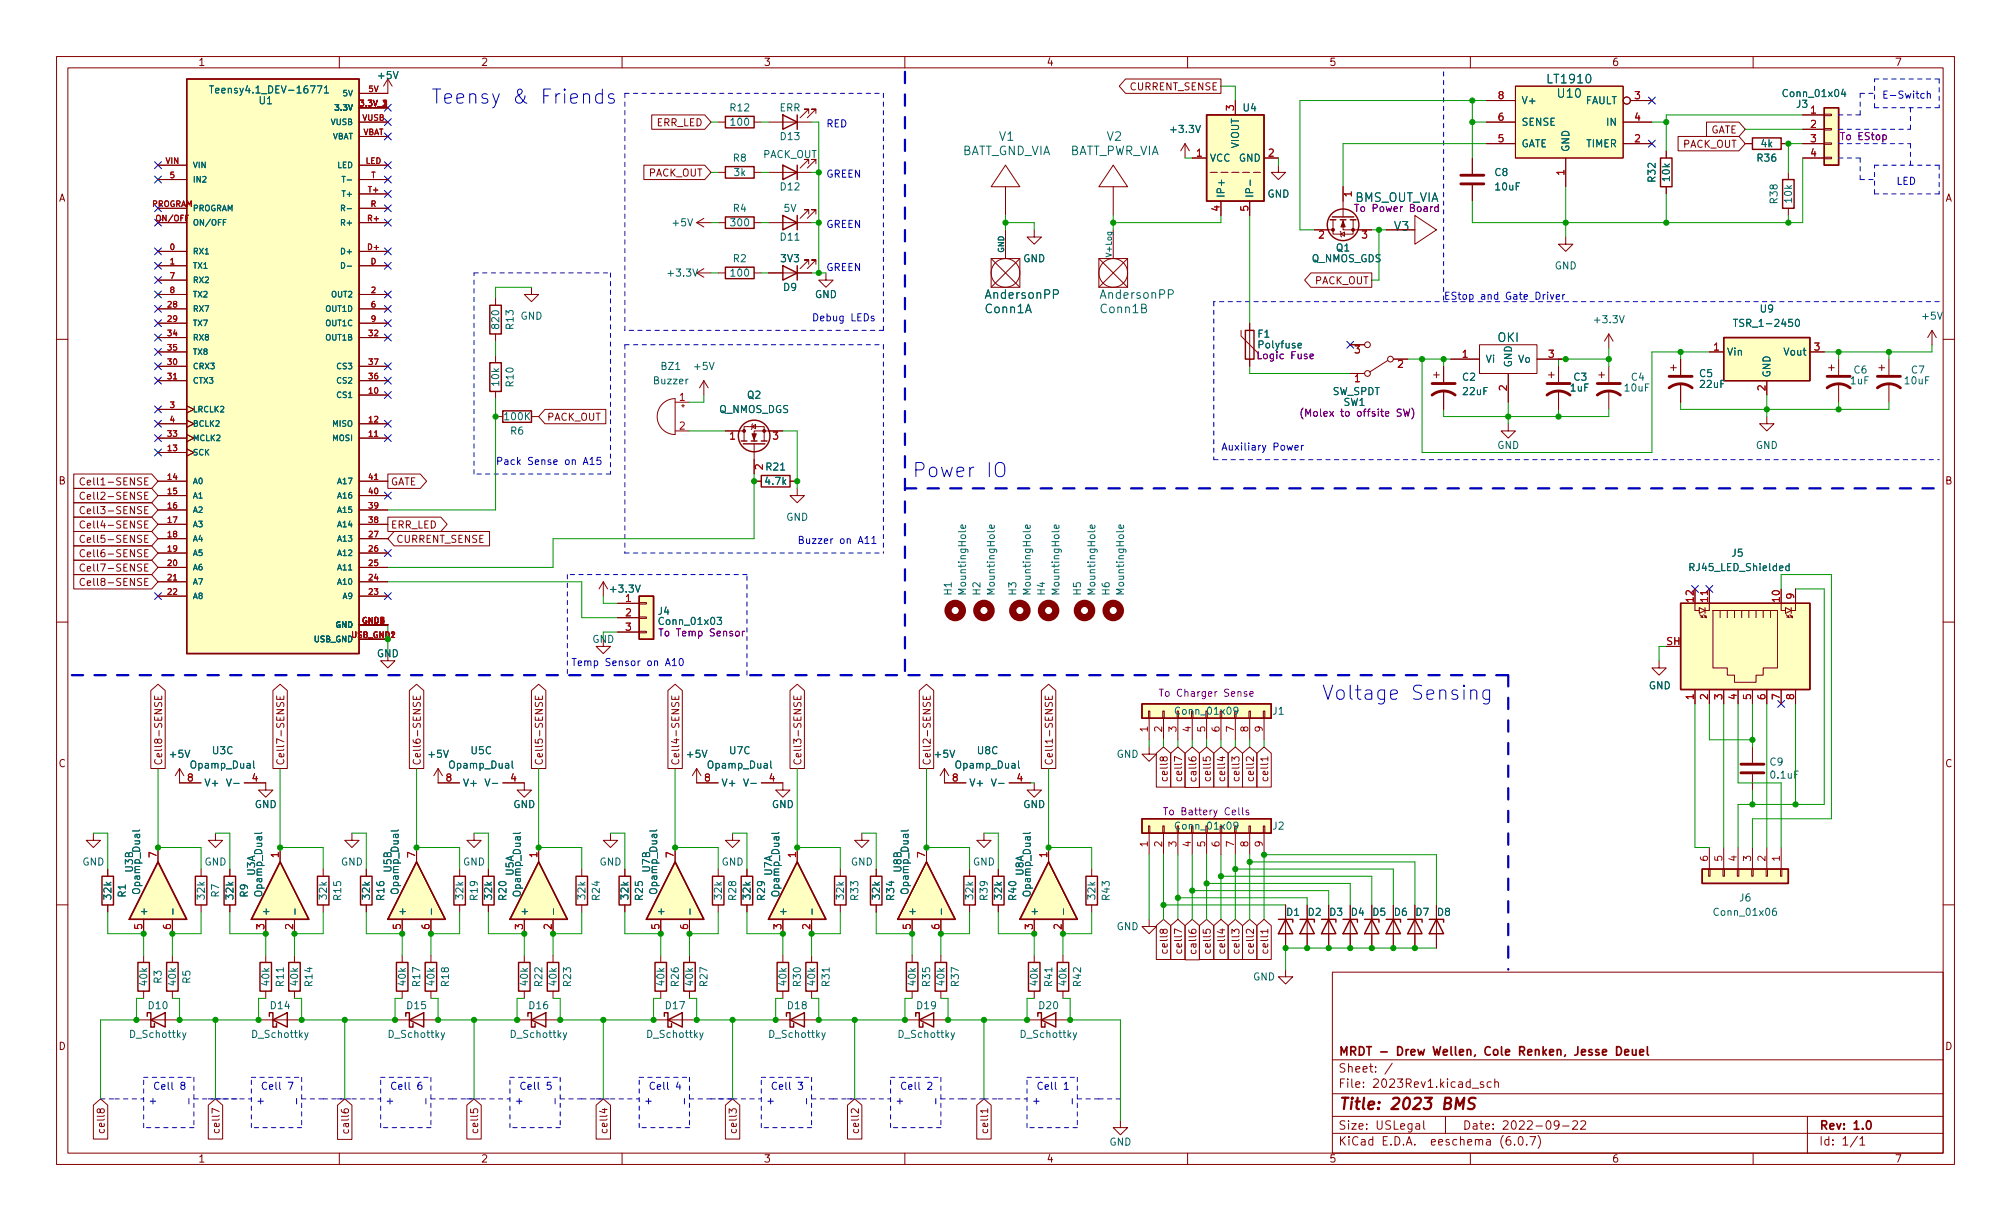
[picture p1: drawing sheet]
<svg xmlns="http://www.w3.org/2000/svg" width="356mm" height="216mm" viewBox="0 0 356 216" stroke-linecap="round" stroke-linejoin="round" font-family="sans-serif">
<defs><g id="words">
<g font-size="3.5" fill="#0000c2">
<text x="76.2" y="18.4">Teensy &amp; Friends</text>
<text x="161.3" y="84.4">Power IO</text>
<text x="233.7" y="123.8">Voltage Sensing</text>
</g>
<text font-size="2.8" fill="#840000" x="236.6" y="196.2">Title: 2023 BMS</text>
<g font-size="2.1" fill="#006464">
<text x="273.8" y="14.7">LT1910</text>
<text x="275.5" y="17.3">U10</text>
<text x="169.9" y="27.4">BATT_GND_VIA</text>
<text x="176.7" y="24.9">V1</text>
<text x="188.9" y="27.4">BATT_PWR_VIA</text>
<text x="195.8" y="24.9">V2</text>
<text x="246.6" y="40.8">V3</text>
<text x="174.4" y="52.8">AndersonPP</text>
<text x="194.7" y="52.8">AndersonPP</text>
<text x="174.2" y="55.4">Conn1A</text>
<text x="194.7" y="55.4">Conn1B</text>
<text x="264.8" y="60.5">OKI</text>
</g>
<text font-size="2.1" fill="#840084" x="239.5" y="35.7">BMS_OUT_VIA</text>
<g font-size="2.1" fill="#840000">
<text x="236.6" y="189.7">Sheet: /</text>
<text x="236.6" y="186.7">MRDT - Drew Wellen, Cole Renken, Jesse Deuel</text>
<text x="236.6" y="192.4">File: 2023Rev1.kicad_sch</text>
<text x="236.6" y="202.5">KiCad E.D.A. eeschema (6.0.7)</text>
<text x="236.6" y="199.7">Size: USLegal</text>
<text x="258.6" y="199.7">Date: 2022-09-22</text>
<text x="321.6" y="199.7">Rev: 1.0</text>
<text x="321.6" y="202.5">Id: 1/1</text>
</g>
<g font-size="1.8" fill="#840000">
<text x="35" y="11.6">1</text>
<text x="85" y="11.6">2</text>
<text x="135" y="11.6">3</text>
<text x="185" y="11.6">4</text>
<text x="235" y="11.6">5</text>
<text x="285" y="11.6">6</text>
<text x="335" y="11.6">7</text>
<text x="199.8" y="16">CURRENT_SENSE</text>
<text x="116" y="22.3">ERR_LED</text>
<text x="302.3" y="23.6">GATE</text>
<text x="297.5" y="26.1">PACK_OUT</text>
<text x="10.3" y="35.6">A</text>
<text x="114.6" y="31.2">PACK_OUT</text>
<text x="343.9" y="35.6">A</text>
<text x="232.4" y="50.3">PACK_OUT</text>
<text x="96.7" y="74.4">PACK_OUT</text>
<text x="10.3" y="85.7">B</text>
<text x="15.7" y="85.8">Cell1-SENSE</text>
<text x="15.7" y="88.4">Cell2-SENSE</text>
<text x="69.1" y="85.8">GATE</text>
<text x="343.9" y="85.7">B</text>
<text x="15.7" y="93.4">Cell4-SENSE</text>
<text x="15.7" y="96">Cell5-SENSE</text>
<text x="15.7" y="90.9">Cell3-SENSE</text>
<text x="69.1" y="93.4">ERR_LED</text>
<text x="70" y="96">CURRENT_SENSE</text>
<text x="15.7" y="98.5">Cell6-SENSE</text>
<text x="15.7" y="101.1">Cell7-SENSE</text>
<text x="15.7" y="103.6">Cell8-SENSE</text>
<text x="10.3" y="135.6">C</text>
<text x="28.7" y="135.4" transform="rotate(-90 28.7 135.4)">Cell8-SENSE</text>
<text x="50.3" y="135.4" transform="rotate(-90 50.3 135.4)">Cell7-SENSE</text>
<text x="74.4" y="135.4" transform="rotate(-90 74.4 135.4)">Cell6-SENSE</text>
<text x="96" y="135.4" transform="rotate(-90 96 135.4)">Cell5-SENSE</text>
<text x="120.1" y="135.4" transform="rotate(-90 120.1 135.4)">Cell4-SENSE</text>
<text x="141.7" y="135.4" transform="rotate(-90 141.7 135.4)">Cell3-SENSE</text>
<text x="164.6" y="135.4" transform="rotate(-90 164.6 135.4)">Cell2-SENSE</text>
<text x="186.1" y="135.4" transform="rotate(-90 186.1 135.4)">Cell1-SENSE</text>
<text x="206.5" y="137.4" transform="rotate(-90 206.5 137.4)">cell8</text>
<text x="209" y="137.4" transform="rotate(-90 209 137.4)">cell7</text>
<text x="211.5" y="137.4" transform="rotate(-90 211.5 137.4)">call6</text>
<text x="214.1" y="137.4" transform="rotate(-90 214.1 137.4)">cell5</text>
<text x="216.6" y="137.4" transform="rotate(-90 216.6 137.4)">cell4</text>
<text x="219.2" y="137.4" transform="rotate(-90 219.2 137.4)">cell3</text>
<text x="221.7" y="137.4" transform="rotate(-90 221.7 137.4)">cell2</text>
<text x="224.2" y="137.4" transform="rotate(-90 224.2 137.4)">cell1</text>
<text x="343.9" y="135.6">C</text>
<text x="206.5" y="167.9" transform="rotate(-90 206.5 167.9)">cell8</text>
<text x="209" y="167.9" transform="rotate(-90 209 167.9)">cell7</text>
<text x="211.5" y="167.9" transform="rotate(-90 211.5 167.9)">call6</text>
<text x="214.1" y="167.9" transform="rotate(-90 214.1 167.9)">cell5</text>
<text x="216.6" y="167.9" transform="rotate(-90 216.6 167.9)">cell4</text>
<text x="219.2" y="167.9" transform="rotate(-90 219.2 167.9)">cell3</text>
<text x="221.7" y="167.9" transform="rotate(-90 221.7 167.9)">cell2</text>
<text x="224.2" y="167.9" transform="rotate(-90 224.2 167.9)">cell1</text>
<text x="10.3" y="185.7">D</text>
<text x="343.9" y="185.7">D</text>
<text x="18.5" y="199.7" transform="rotate(-90 18.5 199.7)">cell8</text>
<text x="38.8" y="199.7" transform="rotate(-90 38.8 199.7)">cell7</text>
<text x="61.7" y="199.7" transform="rotate(-90 61.7 199.7)">call6</text>
<text x="84.5" y="199.7" transform="rotate(-90 84.5 199.7)">cell5</text>
<text x="107.4" y="199.7" transform="rotate(-90 107.4 199.7)">cell4</text>
<text x="130.3" y="199.7" transform="rotate(-90 130.3 199.7)">cell3</text>
<text x="151.9" y="199.7" transform="rotate(-90 151.9 199.7)">cell2</text>
<text x="174.7" y="199.7" transform="rotate(-90 174.7 199.7)">cell1</text>
<text x="35" y="205.6">1</text>
<text x="85" y="205.6">2</text>
<text x="135" y="205.6">3</text>
<text x="185" y="205.6">4</text>
<text x="235" y="205.6">5</text>
<text x="285" y="205.6">6</text>
<text x="335" y="205.6">7</text>
</g>
<g font-size="1.8" fill="#006464">
<text x="38.3" y="16.5">Teensy4.1_DEV-16771</text>
<text x="67" y="14">+5V</text>
<text x="315.6" y="17.1">Conn_01x04</text>
<text x="45.9" y="18.4">U1</text>
<text x="129.2" y="19.7">R12</text>
<text x="129.3" y="22.2">100</text>
<text x="137.8" y="19.7">ERR</text>
<text x="207.2" y="23.5">+3.3V</text>
<text x="219.8" y="19.7">U4</text>
<text x="269" y="22.2">SENSE</text>
<text x="269" y="18.4">V+</text>
<text x="280.2" y="18.4">FAULT</text>
<text x="284.2" y="22.2">IN</text>
<text x="317.7" y="19">J3</text>
<text x="129.7" y="28.6">R8</text>
<text x="134.8" y="27.9">PACK_OUT</text>
<text x="138.1" y="24.8">D13</text>
<text x="213.9" y="28.6">VCC</text>
<text x="219.1" y="26.2" transform="rotate(-90 219.1 26.2)">VIOUT</text>
<text x="219.1" y="28.6">GND</text>
<text x="269" y="26">GATE</text>
<text x="277.5" y="26.9" transform="rotate(-90 277.5 26.9)">GND</text>
<text x="280.5" y="26">TIMER</text>
<text x="310.8" y="28.6">R36</text>
<text x="311.4" y="26">4k</text>
<text x="129.8" y="31.1">3k</text>
<text x="138.1" y="33.7">D12</text>
<text x="216.5" y="35.1" transform="rotate(-90 216.5 35.1)">IP+</text>
<text x="221.6" y="35.1" transform="rotate(-90 221.6 35.1)">IP-</text>
<text x="224.1" y="34.9">GND</text>
<text x="264.3" y="31.1">C8</text>
<text x="264.5" y="33.7">10uF</text>
<text x="292.7" y="32.1" transform="rotate(-90 292.7 32.1)">R32</text>
<text x="295.3" y="32" transform="rotate(-90 295.3 32)">10k</text>
<text x="314.3" y="35.9" transform="rotate(-90 314.3 35.9)">R38</text>
<text x="316.9" y="35.8" transform="rotate(-90 316.9 35.8)">10k</text>
<text x="119.1" y="40">+5V</text>
<text x="129.3" y="40">300</text>
<text x="129.7" y="37.5">R4</text>
<text x="138.6" y="37.5">5V</text>
<text x="129.7" y="46.4">R2</text>
<text x="138.1" y="42.5">D11</text>
<text x="138.1" y="46.4">3V3</text>
<text x="180.9" y="46.4">GND</text>
<text x="231.9" y="46.4">Q_NMOS_GDS</text>
<text x="236.3" y="44.4">Q1</text>
<text x="274.9" y="47.6">GND</text>
<text x="118.3" y="48.9">+3.3V</text>
<text x="129.3" y="48.9">100</text>
<text x="138.6" y="51.4">D9</text>
<text x="144.1" y="52.7">GND</text>
<text x="88.3" y="58" transform="rotate(-90 88.3 58)">820</text>
<text x="90.8" y="58.1" transform="rotate(-90 90.8 58.1)">R13</text>
<text x="92" y="56.5">GND</text>
<text x="222.4" y="59.7">F1</text>
<text x="282.1" y="57.2">+3.3V</text>
<text x="307.4" y="57.8">TSR_1-2450</text>
<text x="311.3" y="55.2">U9</text>
<text x="340" y="56.5">+5V</text>
<text x="116.9" y="65.4">BZ1</text>
<text x="122.9" y="65.4">+5V</text>
<text x="262.6" y="64.1">Vi</text>
<text x="267.3" y="65" transform="rotate(-90 267.3 65)">GND</text>
<text x="268.5" y="64.1">Vo</text>
<text x="305.3" y="62.9">Vin</text>
<text x="315.6" y="62.9">Vout</text>
<text x="88.3" y="68.2" transform="rotate(-90 88.3 68.2)">10k</text>
<text x="90.8" y="68.3" transform="rotate(-90 90.8 68.3)">R10</text>
<text x="115.7" y="67.9">Buzzer</text>
<text x="132.2" y="70.5">Q2</text>
<text x="235.6" y="69.8">SW_SPDT</text>
<text x="237.6" y="71.8">SW1</text>
<text x="258.6" y="67.3">C2</text>
<text x="258.8" y="69.8">22uF</text>
<text x="277.7" y="69.2">1uF</text>
<text x="278.3" y="67.3">C3</text>
<text x="287.4" y="69.2">10uF</text>
<text x="288.5" y="67.3">C4</text>
<text x="300.5" y="66.7">C5</text>
<text x="300.7" y="68.6">22uF</text>
<text x="313.1" y="66.8" transform="rotate(-90 313.1 66.8)">GND</text>
<text x="327.3" y="67.9">1uF</text>
<text x="327.8" y="66">C6</text>
<text x="336.9" y="67.9">10uF</text>
<text x="338" y="66">C7</text>
<text x="89.3" y="74.3">100K</text>
<text x="90.3" y="76.8">R6</text>
<text x="127.1" y="73">Q_NMOS_DGS</text>
<text x="135.5" y="83.2">R21</text>
<text x="264.7" y="79.4">GND</text>
<text x="310.5" y="79.4">GND</text>
<text x="135.4" y="85.7">4.7k</text>
<text x="139" y="92.1">GND</text>
<text x="299" y="101">RJ45_LED_Shielded</text>
<text x="306.3" y="98.4">J5</text>
<text x="108.2" y="104.8">+3.3V</text>
<text x="168.3" y="105.2" transform="rotate(-90 168.3 105.2)">H1</text>
<text x="170.8" y="104.8" transform="rotate(-90 170.8 104.8)">MountingHole</text>
<text x="173.4" y="105.2" transform="rotate(-90 173.4 105.2)">H2</text>
<text x="175.9" y="104.8" transform="rotate(-90 175.9 104.8)">MountingHole</text>
<text x="179.7" y="105.2" transform="rotate(-90 179.7 105.2)">H3</text>
<text x="182.2" y="104.8" transform="rotate(-90 182.2 104.8)">MountingHole</text>
<text x="184.8" y="105.2" transform="rotate(-90 184.8 105.2)">H4</text>
<text x="187.3" y="104.8" transform="rotate(-90 187.3 104.8)">MountingHole</text>
<text x="191.1" y="105.2" transform="rotate(-90 191.1 105.2)">H5</text>
<text x="193.7" y="104.8" transform="rotate(-90 193.7 104.8)">MountingHole</text>
<text x="196.2" y="105.2" transform="rotate(-90 196.2 105.2)">H6</text>
<text x="198.8" y="104.8" transform="rotate(-90 198.8 104.8)">MountingHole</text>
<text x="116.4" y="108.7">J4</text>
<text x="66.6" y="116.2">GND</text>
<text x="291.5" y="121.9">GND</text>
<text x="208.1" y="126.4">Conn_01x09</text>
<text x="225.1" y="126.4">J1</text>
<text x="30.2" y="134">+5V</text>
<text x="33.9" y="135.9">Opamp_Dual</text>
<text x="37.6" y="133.3">U3C</text>
<text x="75.9" y="134">+5V</text>
<text x="79.6" y="135.9">Opamp_Dual</text>
<text x="83.3" y="133.3">U5C</text>
<text x="121.6" y="134">+5V</text>
<text x="125.4" y="135.9">Opamp_Dual</text>
<text x="129" y="133.3">U7C</text>
<text x="165.4" y="134">+5V</text>
<text x="169.2" y="135.9">Opamp_Dual</text>
<text x="172.9" y="133.3">U8C</text>
<text x="197.4" y="134">GND</text>
<text x="313" y="135.4">C9</text>
<text x="313.2" y="137.7">0.1uF</text>
<text x="36.1" y="139.1">V+</text>
<text x="40.9" y="139.1">V-</text>
<text x="45" y="142.9">GND</text>
<text x="81.8" y="139.1">V+</text>
<text x="86.6" y="139.1">V-</text>
<text x="90.7" y="142.9">GND</text>
<text x="127.5" y="139.1">V+</text>
<text x="132.3" y="139.1">V-</text>
<text x="136.5" y="142.9">GND</text>
<text x="171.3" y="139.1">V+</text>
<text x="176.2" y="139.1">V-</text>
<text x="180.9" y="142.9">GND</text>
<text x="208.1" y="146.7">Conn_01x09</text>
<text x="225.1" y="146.7">J2</text>
<text x="14.5" y="153">GND</text>
<text x="23.5" y="154.2" transform="rotate(-90 23.5 154.2)">U3B</text>
<text x="36.1" y="153">GND</text>
<text x="45.1" y="154.8" transform="rotate(-90 45.1 154.8)">U3A</text>
<text x="60.3" y="153">GND</text>
<text x="69.2" y="154.2" transform="rotate(-90 69.2 154.2)">U5B</text>
<text x="81.9" y="153">GND</text>
<text x="90.8" y="154.8" transform="rotate(-90 90.8 154.8)">U5A</text>
<text x="106" y="153">GND</text>
<text x="114.9" y="154.2" transform="rotate(-90 114.9 154.2)">U7B</text>
<text x="127.6" y="153">GND</text>
<text x="136.5" y="154.8" transform="rotate(-90 136.5 154.8)">U7A</text>
<text x="150.4" y="153">GND</text>
<text x="159.4" y="154.2" transform="rotate(-90 159.4 154.2)">U8B</text>
<text x="172" y="153">GND</text>
<text x="181" y="154.8" transform="rotate(-90 181 154.8)">U8A</text>
<text x="19.7" y="159" transform="rotate(-90 19.7 159)">32k</text>
<text x="22.2" y="158.6" transform="rotate(-90 22.2 158.6)">R1</text>
<text x="24.8" y="157.9" transform="rotate(-90 24.8 157.9)">Opamp_Dual</text>
<text x="36.2" y="159" transform="rotate(-90 36.2 159)">32k</text>
<text x="38.7" y="158.6" transform="rotate(-90 38.7 158.6)">R7</text>
<text x="41.3" y="159" transform="rotate(-90 41.3 159)">32k</text>
<text x="43.8" y="158.6" transform="rotate(-90 43.8 158.6)">R9</text>
<text x="46.4" y="158.3" transform="rotate(-90 46.4 158.3)">Opamp_Dual</text>
<text x="57.8" y="159" transform="rotate(-90 57.8 159)">32k</text>
<text x="60.3" y="159.1" transform="rotate(-90 60.3 159.1)">R15</text>
<text x="65.4" y="159" transform="rotate(-90 65.4 159)">32k</text>
<text x="67.9" y="159.1" transform="rotate(-90 67.9 159.1)">R16</text>
<text x="70.5" y="157.9" transform="rotate(-90 70.5 157.9)">Opamp_Dual</text>
<text x="81.9" y="159" transform="rotate(-90 81.9 159)">32k</text>
<text x="84.5" y="159.1" transform="rotate(-90 84.5 159.1)">R19</text>
<text x="87" y="159" transform="rotate(-90 87 159)">32k</text>
<text x="89.5" y="159.1" transform="rotate(-90 89.5 159.1)">R20</text>
<text x="92.1" y="158.3" transform="rotate(-90 92.1 158.3)">Opamp_Dual</text>
<text x="103.5" y="159" transform="rotate(-90 103.5 159)">32k</text>
<text x="106" y="159.1" transform="rotate(-90 106 159.1)">R24</text>
<text x="111.1" y="159" transform="rotate(-90 111.1 159)">32k</text>
<text x="113.7" y="159.1" transform="rotate(-90 113.7 159.1)">R25</text>
<text x="116.2" y="157.9" transform="rotate(-90 116.2 157.9)">Opamp_Dual</text>
<text x="127.6" y="159" transform="rotate(-90 127.6 159)">32k</text>
<text x="130.2" y="159.1" transform="rotate(-90 130.2 159.1)">R28</text>
<text x="132.7" y="159" transform="rotate(-90 132.7 159)">32k</text>
<text x="135.3" y="159.1" transform="rotate(-90 135.3 159.1)">R29</text>
<text x="137.8" y="158.3" transform="rotate(-90 137.8 158.3)">Opamp_Dual</text>
<text x="149.2" y="159" transform="rotate(-90 149.2 159)">32k</text>
<text x="151.8" y="159.1" transform="rotate(-90 151.8 159.1)">R33</text>
<text x="155.6" y="159" transform="rotate(-90 155.6 159)">32k</text>
<text x="158.1" y="159.1" transform="rotate(-90 158.1 159.1)">R34</text>
<text x="160.7" y="157.9" transform="rotate(-90 160.7 157.9)">Opamp_Dual</text>
<text x="172.1" y="159" transform="rotate(-90 172.1 159)">32k</text>
<text x="174.6" y="159.1" transform="rotate(-90 174.6 159.1)">R39</text>
<text x="177.2" y="159" transform="rotate(-90 177.2 159)">32k</text>
<text x="179.7" y="159.1" transform="rotate(-90 179.7 159.1)">R40</text>
<text x="182.2" y="158.3" transform="rotate(-90 182.2 158.3)">Opamp_Dual</text>
<text x="193.7" y="159" transform="rotate(-90 193.7 159)">32k</text>
<text x="196.2" y="159.1" transform="rotate(-90 196.2 159.1)">R43</text>
<text x="227.5" y="161.9">D1</text>
<text x="231.3" y="161.9">D2</text>
<text x="235.1" y="161.9">D3</text>
<text x="238.9" y="161.9">D4</text>
<text x="242.8" y="161.9">D5</text>
<text x="246.6" y="161.9">D6</text>
<text x="250.4" y="161.9">D7</text>
<text x="254.2" y="161.9">D8</text>
<text x="303.4" y="161.9">Conn_01x06</text>
<text x="307.6" y="159.4">J6</text>
<text x="26" y="162.1" transform="rotate(-90 26 162.1)">+</text>
<text x="47.6" y="162.1" transform="rotate(-90 47.6 162.1)">+</text>
<text x="71.8" y="162.1" transform="rotate(-90 71.8 162.1)">+</text>
<text x="93.3" y="162.1" transform="rotate(-90 93.3 162.1)">+</text>
<text x="117.5" y="162.1" transform="rotate(-90 117.5 162.1)">+</text>
<text x="139.1" y="162.1" transform="rotate(-90 139.1 162.1)">+</text>
<text x="161.9" y="162.1" transform="rotate(-90 161.9 162.1)">+</text>
<text x="183.5" y="162.1" transform="rotate(-90 183.5 162.1)">+</text>
<text x="197.4" y="164.5">GND</text>
<text x="28.6" y="173.9" transform="rotate(-90 28.6 173.9)">R3</text>
<text x="33.7" y="173.9" transform="rotate(-90 33.7 173.9)">R5</text>
<text x="221.6" y="173.4">GND</text>
<text x="26" y="174.2" transform="rotate(-90 26 174.2)">40k</text>
<text x="26.3" y="178.4">D10</text>
<text x="31.1" y="174.2" transform="rotate(-90 31.1 174.2)">40k</text>
<text x="47.6" y="174.2" transform="rotate(-90 47.6 174.2)">40k</text>
<text x="47.9" y="178.4">D14</text>
<text x="50.2" y="174.3" transform="rotate(-90 50.2 174.3)">R11</text>
<text x="52.7" y="174.2" transform="rotate(-90 52.7 174.2)">40k</text>
<text x="55.2" y="174.3" transform="rotate(-90 55.2 174.3)">R14</text>
<text x="71.8" y="174.2" transform="rotate(-90 71.8 174.2)">40k</text>
<text x="72" y="178.4">D15</text>
<text x="74.3" y="174.3" transform="rotate(-90 74.3 174.3)">R17</text>
<text x="76.8" y="174.2" transform="rotate(-90 76.8 174.2)">40k</text>
<text x="79.4" y="174.3" transform="rotate(-90 79.4 174.3)">R18</text>
<text x="93.3" y="174.2" transform="rotate(-90 93.3 174.2)">40k</text>
<text x="93.6" y="178.4">D16</text>
<text x="95.9" y="174.3" transform="rotate(-90 95.9 174.3)">R22</text>
<text x="98.4" y="174.2" transform="rotate(-90 98.4 174.2)">40k</text>
<text x="101" y="174.3" transform="rotate(-90 101 174.3)">R23</text>
<text x="117.5" y="174.2" transform="rotate(-90 117.5 174.2)">40k</text>
<text x="117.8" y="178.4">D17</text>
<text x="120" y="174.3" transform="rotate(-90 120 174.3)">R26</text>
<text x="122.6" y="174.2" transform="rotate(-90 122.6 174.2)">40k</text>
<text x="125.1" y="174.3" transform="rotate(-90 125.1 174.3)">R27</text>
<text x="139.1" y="174.2" transform="rotate(-90 139.1 174.2)">40k</text>
<text x="139.3" y="178.4">D18</text>
<text x="141.6" y="174.3" transform="rotate(-90 141.6 174.3)">R30</text>
<text x="144.1" y="174.2" transform="rotate(-90 144.1 174.2)">40k</text>
<text x="146.7" y="174.3" transform="rotate(-90 146.7 174.3)">R31</text>
<text x="161.9" y="174.2" transform="rotate(-90 161.9 174.2)">40k</text>
<text x="162.2" y="178.4">D19</text>
<text x="164.5" y="174.3" transform="rotate(-90 164.5 174.3)">R35</text>
<text x="167" y="174.2" transform="rotate(-90 167 174.2)">40k</text>
<text x="169.5" y="174.3" transform="rotate(-90 169.5 174.3)">R37</text>
<text x="183.5" y="174.2" transform="rotate(-90 183.5 174.2)">40k</text>
<text x="183.8" y="178.4">D20</text>
<text x="186.1" y="174.3" transform="rotate(-90 186.1 174.3)">R41</text>
<text x="188.6" y="174.2" transform="rotate(-90 188.6 174.2)">40k</text>
<text x="191.1" y="174.3" transform="rotate(-90 191.1 174.3)">R42</text>
<text x="23.1" y="183.5">D_Schottky</text>
<text x="44.7" y="183.5">D_Schottky</text>
<text x="68.8" y="183.5">D_Schottky</text>
<text x="90.4" y="183.5">D_Schottky</text>
<text x="114.5" y="183.5">D_Schottky</text>
<text x="136.1" y="183.5">D_Schottky</text>
<text x="159" y="183.5">D_Schottky</text>
<text x="180.6" y="183.5">D_Schottky</text>
<text x="196.2" y="202.6">GND</text>
</g>
<g font-size="1.8" fill="#a90000">
<text x="264.9" y="17.5">8</text>
<text x="289.1" y="17.5">3</text>
<text x="218.2" y="19.5" transform="rotate(-90 218.2 19.5)">3</text>
<text x="264.9" y="21.3">6</text>
<text x="289.1" y="21.3">4</text>
<text x="320.2" y="20.1">1</text>
<text x="320.2" y="22.6">2</text>
<text x="211.6" y="27.7">1</text>
<text x="224.3" y="27.7">2</text>
<text x="264.9" y="25.1">5</text>
<text x="289.1" y="25.1">2</text>
<text x="320.2" y="25.1">3</text>
<text x="320.2" y="27.7">4</text>
<text x="239" y="34.8" transform="rotate(-90 239 34.8)">1</text>
<text x="276.6" y="31" transform="rotate(-90 276.6 31)">1</text>
<text x="215.6" y="37.3" transform="rotate(-90 215.6 37.3)">4</text>
<text x="220.7" y="37.3" transform="rotate(-90 220.7 37.3)">5</text>
<text x="233.2" y="42.2">2</text>
<text x="240.8" y="42.2">3</text>
<text x="239.5" y="62.5">3</text>
<text x="247.2" y="65">2</text>
<text x="258.6" y="63.2">1</text>
<text x="273.8" y="63.2">3</text>
<text x="303" y="62">1</text>
<text x="320.8" y="62">3</text>
<text x="120.2" y="70.9">1</text>
<text x="239.5" y="67.6">1</text>
<text x="266.4" y="69.1" transform="rotate(-90 266.4 69.1)">2</text>
<text x="312.2" y="69.1" transform="rotate(-90 312.2 69.1)">2</text>
<text x="120.2" y="75.9">2</text>
<text x="129" y="77.7">1</text>
<text x="136.7" y="77.7">3</text>
<text x="134.9" y="83" transform="rotate(-90 134.9 83)">2</text>
<text x="110.6" y="106.4">1</text>
<text x="299.5" y="106.4" transform="rotate(-90 299.5 106.4)">12</text>
<text x="302" y="106.4" transform="rotate(-90 302 106.4)">11</text>
<text x="314.7" y="106.4" transform="rotate(-90 314.7 106.4)">10</text>
<text x="317.2" y="105.9" transform="rotate(-90 317.2 105.9)">9</text>
<text x="110.6" y="109">2</text>
<text x="110.6" y="111.5">3</text>
<text x="294.7" y="114">SH</text>
<text x="299.5" y="123.7" transform="rotate(-90 299.5 123.7)">1</text>
<text x="302" y="123.7" transform="rotate(-90 302 123.7)">2</text>
<text x="304.5" y="123.7" transform="rotate(-90 304.5 123.7)">3</text>
<text x="307.1" y="123.7" transform="rotate(-90 307.1 123.7)">4</text>
<text x="309.6" y="123.7" transform="rotate(-90 309.6 123.7)">5</text>
<text x="312.2" y="123.7" transform="rotate(-90 312.2 123.7)">6</text>
<text x="314.7" y="123.7" transform="rotate(-90 314.7 123.7)">7</text>
<text x="317.2" y="123.7" transform="rotate(-90 317.2 123.7)">8</text>
<text x="202.9" y="129.4" transform="rotate(-90 202.9 129.4)">1</text>
<text x="205.5" y="129.4" transform="rotate(-90 205.5 129.4)">2</text>
<text x="208" y="129.4" transform="rotate(-90 208 129.4)">3</text>
<text x="210.6" y="129.4" transform="rotate(-90 210.6 129.4)">4</text>
<text x="213.1" y="129.4" transform="rotate(-90 213.1 129.4)">5</text>
<text x="215.6" y="129.4" transform="rotate(-90 215.6 129.4)">6</text>
<text x="218.2" y="129.4" transform="rotate(-90 218.2 129.4)">7</text>
<text x="220.7" y="129.4" transform="rotate(-90 220.7 129.4)">8</text>
<text x="223.3" y="129.4" transform="rotate(-90 223.3 129.4)">9</text>
<text x="33.2" y="138.2">8</text>
<text x="44.6" y="138.2">4</text>
<text x="78.9" y="138.2">8</text>
<text x="90.3" y="138.2">4</text>
<text x="124.6" y="138.2">8</text>
<text x="136" y="138.2">4</text>
<text x="168.4" y="138.2">8</text>
<text x="179.8" y="138.2">4</text>
<text x="202.9" y="149.7" transform="rotate(-90 202.9 149.7)">1</text>
<text x="205.5" y="149.7" transform="rotate(-90 205.5 149.7)">2</text>
<text x="208" y="149.7" transform="rotate(-90 208 149.7)">3</text>
<text x="210.6" y="149.7" transform="rotate(-90 210.6 149.7)">4</text>
<text x="213.1" y="149.7" transform="rotate(-90 213.1 149.7)">5</text>
<text x="215.6" y="149.7" transform="rotate(-90 215.6 149.7)">6</text>
<text x="218.2" y="149.7" transform="rotate(-90 218.2 149.7)">7</text>
<text x="220.7" y="149.7" transform="rotate(-90 220.7 149.7)">8</text>
<text x="223.3" y="149.7" transform="rotate(-90 223.3 149.7)">9</text>
<text x="27.7" y="151.6" transform="rotate(-90 27.7 151.6)">7</text>
<text x="49.3" y="151.6" transform="rotate(-90 49.3 151.6)">1</text>
<text x="73.4" y="151.6" transform="rotate(-90 73.4 151.6)">7</text>
<text x="95" y="151.6" transform="rotate(-90 95 151.6)">1</text>
<text x="119.1" y="151.6" transform="rotate(-90 119.1 151.6)">7</text>
<text x="140.7" y="151.6" transform="rotate(-90 140.7 151.6)">1</text>
<text x="163.6" y="151.6" transform="rotate(-90 163.6 151.6)">7</text>
<text x="185.2" y="151.6" transform="rotate(-90 185.2 151.6)">1</text>
<text x="302" y="152.3" transform="rotate(-90 302 152.3)">6</text>
<text x="304.5" y="152.3" transform="rotate(-90 304.5 152.3)">5</text>
<text x="307.1" y="152.3" transform="rotate(-90 307.1 152.3)">4</text>
<text x="309.6" y="152.3" transform="rotate(-90 309.6 152.3)">3</text>
<text x="312.2" y="152.3" transform="rotate(-90 312.2 152.3)">2</text>
<text x="314.7" y="152.3" transform="rotate(-90 314.7 152.3)">1</text>
<text x="25.1" y="164.3" transform="rotate(-90 25.1 164.3)">5</text>
<text x="30.2" y="164.3" transform="rotate(-90 30.2 164.3)">6</text>
<text x="46.7" y="164.3" transform="rotate(-90 46.7 164.3)">3</text>
<text x="51.8" y="164.3" transform="rotate(-90 51.8 164.3)">2</text>
<text x="70.9" y="164.3" transform="rotate(-90 70.9 164.3)">5</text>
<text x="75.9" y="164.3" transform="rotate(-90 75.9 164.3)">6</text>
<text x="92.5" y="164.3" transform="rotate(-90 92.5 164.3)">3</text>
<text x="97.5" y="164.3" transform="rotate(-90 97.5 164.3)">2</text>
<text x="116.6" y="164.3" transform="rotate(-90 116.6 164.3)">5</text>
<text x="121.7" y="164.3" transform="rotate(-90 121.7 164.3)">6</text>
<text x="138.2" y="164.3" transform="rotate(-90 138.2 164.3)">3</text>
<text x="143.3" y="164.3" transform="rotate(-90 143.3 164.3)">2</text>
<text x="161" y="164.3" transform="rotate(-90 161 164.3)">5</text>
<text x="166.1" y="164.3" transform="rotate(-90 166.1 164.3)">6</text>
<text x="182.6" y="164.3" transform="rotate(-90 182.6 164.3)">3</text>
<text x="187.7" y="164.3" transform="rotate(-90 187.7 164.3)">2</text>
</g>
<g font-size="1.8" fill="#0000c2">
<text x="332.7" y="17.4">E-Switch</text>
<text x="146" y="22.5">RED</text>
<text x="146" y="31.4">GREEN</text>
<text x="335.3" y="32.7">LED</text>
<text x="146" y="40.3">GREEN</text>
<text x="146" y="47.9">GREEN</text>
<text x="255.3" y="53">EStop and Gate Driver</text>
<text x="143.5" y="56.8">Debug LEDs</text>
<text x="87.6" y="82.2">Pack Sense on A15</text>
<text x="215.9" y="79.7">Auxiliary Power</text>
<text x="141" y="96.2">Buzzer on A11</text>
<text x="101" y="117.8">Temp Sensor on A10</text>
<text x="27.6" y="195.6" transform="rotate(-90 27.6 195.6)">+</text>
<text x="28.3" y="192.7">Cell 8</text>
<text x="46.6" y="195.6" transform="rotate(-90 46.6 195.6)">+</text>
<text x="47.4" y="192.7">Cell 7</text>
<text x="69.5" y="195.6" transform="rotate(-90 69.5 195.6)">+</text>
<text x="70.2" y="192.7">Cell 6</text>
<text x="92.4" y="195.6" transform="rotate(-90 92.4 195.6)">+</text>
<text x="93.1" y="192.7">Cell 5</text>
<text x="115.2" y="195.6" transform="rotate(-90 115.2 195.6)">+</text>
<text x="115.9" y="192.7">Cell 4</text>
<text x="136.8" y="195.6" transform="rotate(-90 136.8 195.6)">+</text>
<text x="137.5" y="192.7">Cell 3</text>
<text x="159.7" y="195.6" transform="rotate(-90 159.7 195.6)">+</text>
<text x="160.4" y="192.7">Cell 2</text>
<text x="183.8" y="195.6" transform="rotate(-90 183.8 195.6)">+</text>
<text x="184.5" y="192.7">Cell 1</text>
</g>
<g font-size="1.8" fill="#840084">
<text x="325.7" y="24.8">To EStop</text>
<text x="240.2" y="37.5">To Power Board</text>
<text x="222.7" y="63.5">Logic Fuse</text>
<text x="222.7" y="61.6">Polyfuse</text>
<text x="231.3" y="73.7">(Molex to offsite SW)</text>
<text x="116.8" y="110.5">Conn_01x03</text>
<text x="117.1" y="112.5">To Temp Sensor</text>
<text x="205.8" y="123.2">To Charger Sense</text>
<text x="206.6" y="144.1">To Battery Cells</text>
</g>
<text font-size="1.8" fill="#009600" x="104.7" y="113.7">GND</text>
<g font-size="1.4" fill="#006464">
<text x="60.8" y="17">5V</text>
<text x="58.6" y="22.1">VUSB</text>
<text x="59.6" y="19.6">3.3V</text>
<text x="34" y="29.7">VIN</text>
<text x="58.6" y="24.6">VBAT</text>
<text x="59.7" y="29.7">LED</text>
<text x="34" y="32.3">IN2</text>
<text x="60.8" y="34.8">T+</text>
<text x="61.1" y="32.3">T-</text>
<text x="34" y="39.9">ON/OFF</text>
<text x="34" y="37.3">PROGRAM</text>
<text x="60.6" y="39.9">R+</text>
<text x="61" y="37.3">R-</text>
<text x="34" y="45">RX1</text>
<text x="34" y="47.5">TX1</text>
<text x="60.6" y="45">D+</text>
<text x="61" y="47.5">D-</text>
<text x="177.5" y="44.7" transform="rotate(-90 177.5 44.7)">GND</text>
<text x="196.6" y="45.3" transform="rotate(-90 196.6 45.3)">V+Log</text>
<text x="34" y="50">RX2</text>
<text x="34" y="52.6">TX2</text>
<text x="58.7" y="52.6">OUT2</text>
<text x="34" y="55.1">RX7</text>
<text x="34" y="57.7">TX7</text>
<text x="57.7" y="55.1">OUT1D</text>
<text x="57.7" y="57.7">OUT1C</text>
<text x="34" y="65.3">CRX3</text>
<text x="34" y="60.2">RX8</text>
<text x="34" y="62.7">TX8</text>
<text x="57.7" y="60.2">OUT1B</text>
<text x="59.7" y="65.3">CS3</text>
<text x="34" y="67.8">CTX3</text>
<text x="59.7" y="70.4">CS1</text>
<text x="59.7" y="67.8">CS2</text>
<text x="34" y="72.9">LRCLK2</text>
<text x="34" y="78">MCLK2</text>
<text x="34" y="75.4">BCLK2</text>
<text x="58.9" y="78">MOSI</text>
<text x="58.9" y="75.4">MISO</text>
<text x="34" y="80.5">SCK</text>
<text x="34" y="85.6">A0</text>
<text x="34" y="88.1">A1</text>
<text x="59.9" y="88.1">A16</text>
<text x="59.9" y="85.6">A17</text>
<text x="34" y="90.7">A2</text>
<text x="34" y="93.2">A3</text>
<text x="34" y="95.8">A4</text>
<text x="59.9" y="95.8">A13</text>
<text x="59.9" y="93.2">A14</text>
<text x="59.9" y="90.7">A15</text>
<text x="34" y="98.3">A5</text>
<text x="34" y="100.8">A6</text>
<text x="59.9" y="100.8">A11</text>
<text x="59.9" y="98.3">A12</text>
<text x="34" y="103.4">A7</text>
<text x="34" y="105.9">A8</text>
<text x="59.9" y="103.4">A10</text>
<text x="60.7" y="105.9">A9</text>
<text x="55.6" y="113.5">USB_GND</text>
<text x="59.3" y="111">GND</text>
</g>
<g font-size="1.4" fill="#a90000">
<text x="65.2" y="16.3">5V</text>
<text x="63.8" y="18.8">3.3V_1</text>
<text x="64.1" y="21.3">VUSB</text>
<text x="64.1" y="23.9">VBAT</text>
<text x="67.5" y="18.8">2</text>
<text x="29.3" y="29">VIN</text>
<text x="64.6" y="29">LED</text>
<text x="30.1" y="31.5">5</text>
<text x="65.2" y="34">T+</text>
<text x="65.6" y="31.5">T</text>
<text x="26.8" y="36.6">PROGRAM</text>
<text x="27.8" y="39.1">ON/OFF</text>
<text x="65.1" y="39.1">R+</text>
<text x="65.5" y="36.6">R</text>
<text x="30.1" y="44.2">0</text>
<text x="30.1" y="46.7">1</text>
<text x="65.1" y="44.2">D+</text>
<text x="65.5" y="46.7">D</text>
<text x="30.1" y="49.3">7</text>
<text x="30.1" y="51.8">8</text>
<text x="65.6" y="51.8">2</text>
<text x="29.7" y="54.4">28</text>
<text x="29.7" y="56.9">29</text>
<text x="29.7" y="59.4">34</text>
<text x="65.3" y="59.4">32</text>
<text x="65.6" y="54.4">6</text>
<text x="65.6" y="56.9">9</text>
<text x="29.7" y="64.5">30</text>
<text x="29.7" y="62">35</text>
<text x="65.3" y="64.5">37</text>
<text x="29.7" y="67.1">31</text>
<text x="65.3" y="69.6">10</text>
<text x="65.3" y="67.1">36</text>
<text x="29.7" y="77.2">33</text>
<text x="30.1" y="72.1">3</text>
<text x="30.1" y="74.7">4</text>
<text x="65.3" y="77.2">11</text>
<text x="65.3" y="74.7">12</text>
<text x="29.7" y="79.8">13</text>
<text x="29.7" y="84.8">14</text>
<text x="29.7" y="87.4">15</text>
<text x="29.7" y="89.9">16</text>
<text x="65.3" y="89.9">39</text>
<text x="65.3" y="87.4">40</text>
<text x="65.3" y="84.8">41</text>
<text x="29.7" y="92.5">17</text>
<text x="29.7" y="95">18</text>
<text x="65.3" y="95">27</text>
<text x="65.3" y="92.5">38</text>
<text x="29.7" y="97.5">19</text>
<text x="29.7" y="100.1">20</text>
<text x="65.3" y="100.1">25</text>
<text x="65.3" y="97.5">26</text>
<text x="29.7" y="102.6">21</text>
<text x="29.7" y="105.2">22</text>
<text x="65.3" y="105.2">23</text>
<text x="65.3" y="102.6">24</text>
<text x="62.2" y="112.8">USB_GND1</text>
<text x="64.1" y="110.2">GND1</text>
<text x="67.2" y="110.2">2</text>
</g>
</g></defs>
<g fill="none" stroke="#840000" stroke-width=".18">
<path d="M10 10h335.6v195.9h-335.6zM12 12h331.6v191.9h-331.6zM60 10v2M63.5 19.1h5.1M68.6 14l-.8 1.2M68.6 14v2.5h-5.1M68.6 14l.7 1.2M110 10v2M160 10v2M199 14h16.9v2.5h-16.9l-1.1-1.3zM210 10v2M218.4 17.8v2.5"/>
<path d="M260 10v2M262.9 17.8h5.1M268 15.2h19v12.7h-19zM288.3 17.8h3.8M310 10v2M27.9 39.4h5.1M27.9 31.8h5.1M27.9 29.2h5.1M27.9 36.8h5.1M63.5 39.4h5.1M63.5 31.8h5.1M63.5 29.2h5.1"/>
<path d="M63.5 36.8h5.1M63.5 34.3h5.1M63.5 24.1h5.1M63.5 21.6h5.1M113.9 29.2h10.7l1.1 1.3-1.1 1.3h-10.7zM115.2 20.3h9.4l1.1 1.3-1.1 1.3h-9.4zM123.2 39.4h2.5M123.2 39.4l1.3 .7M124.5 38.6l-1.3 .8M127 30.5h1.3M127 39.4h1.3M127 21.6h1.3"/>
<path d="M133.3 30.5h1.3M133.3 39.4h1.3M133.3 21.6h1.3M135.9 30.5h7.6M135.9 39.4h7.6M135.9 21.6h7.6M143 29v-.8h-.8h.8l-1.5 1.5M143 37.8v-.7h-.8h.8l-1.5 1.5M143 20.1v-.8h-.8h.8l-1.5 1.5M144.3 29v-.8h-.8h.8l-1.6 1.5M144.3 37.8v-.7h-.8h.8l-1.6 1.5M144.3 20.1v-.8h-.8h.8l-1.6 1.5"/>
<path d="M177.8 29.2l2.5 3.8h-5zM177.8 33v5.1M196.8 29.2l2.6 3.8h-5.1zM196.8 33v5.1M209.5 25.4l-.7 1.3M209.5 25.4v2.5M209.5 25.4l.8 1.3M210.8 27.9h2.6M214 30.5h1.3M215.9 30.5h1.3M215.9 35.6v2.5M217.8 30.5h1.3"/>
<path d="M219.7 30.5h1.3M221 35.6v2.5M221.6 30.5h1.3M223.5 27.9h2.6M226.1 29.2v1.3h1.2l-1.2 1.3-1.3-1.3h1.3M235.7 38.9v2.5h3.6v-2.5M237.5 38.9v1.7h5.1M237.5 33v5.4M250.2 38.1l3.8 2.5-3.8 2.6zM260.3 27.9v2.8M260.3 32.8v2.8M262.9 25.4h5.1"/>
<path d="M262.9 21.6h5.1M276.9 27.9v5.1M287 25.4h5.1M287 21.6h5.1M294.6 26.7v1.2M294.6 33v1.3M296.7 24.1h10.8l1.1 1.3-1.1 1.3h-10.8zM301.8 21.6h5.7l1.1 1.3-1.1 1.2h-5.7zM308.6 25.4h1.3M315 25.4h1.2M316.2 30.5v1.3M316.2 36.8v1.3"/>
<path d="M318.8 25.4h3.8M318.8 20.3h3.8M318.8 22.9h3.8M318.8 27.9h3.8M322.6 27.8h1.2v.3h-1.2zM322.6 25.3h1.2v.2h-1.2zM322.6 22.7h1.2v.3h-1.2zM322.6 20.2h1.2v.2h-1.2zM10 60h2M27.9 44.5h5.1M27.9 47h5.1M27.9 52.1h5.1"/>
<path d="M27.9 54.6h5.1M27.9 57.2h5.1M27.9 59.7h5.1M27.9 49.5h5.1M63.5 44.5h5.1M63.5 47h5.1M63.5 52.1h5.1M63.5 54.6h5.1M63.5 57.2h5.1M63.5 59.7h5.1M87.6 52.7v1.3M87.6 59.1v1.2"/>
<path d="M94 50.8v1.3h1.2l-1.2 1.2-1.3-1.2h1.3M123.2 48.3h2.5M123.2 48.3l1.3 .7M124.5 47.5l-1.3 .8M127 48.3h1.3M133.3 48.3h1.3M135.9 48.3h7.6M143 46.7v-.7h-.8h.8l-1.5 1.5M144.3 46.7v-.7h-.8h.8l-1.6 1.5M146 48.3v1.2h-1.2l1.2 1.3 1.3-1.3h-1.3M175.3 45.7h5v5.1h-5zM175.3 45.7l5 5.1"/>
<path d="M177.8 40.6v5.1M180.3 45.7l-5 5.1M182.9 40.6v1.3h1.2l-1.2 1.3-1.3-1.3h1.3M194.3 45.7h5.1v5.1h-5.1zM194.3 45.7l5.1 5.1M196.8 40.6v5.1M199.4 45.7l-5.1 5.1M219.5 58.4v1l3 3.1v1M221 57.2v7.6M231.8 48.3h10.8v2.5h-10.8l-1.1-1.3zM232.4 40.6h3.3M237 40.9l.1 .1v.8l.1 .1"/>
<path d="M237.1 41.4l.6-.4v.8zM245.1 40.6h5.1M276.9 41.9v1.3h1.2l-1.2 1.3-1.3-1.3h1.3M284.5 59.1l-.8 1.2M284.5 59.1v2.5M284.5 59.1l.7 1.2M341.6 58.4l-.7 1.3M341.6 58.4v2.6M341.6 58.4l.8 1.3M343.6 60h2M27.9 77.5h5.1M27.9 74.9h5.1"/>
<path d="M27.9 72.4h5.1M27.9 64.8h5.1M27.9 67.3h5.1M27.9 62.2h5.1M33 79.4l1.3 .6-1.3 .6M33 71.8l1.3 .6-1.3 .6M33 76.8l1.3 .7-1.3 .6M33 74.3l1.3 .6-1.3 .7M63.5 69.9h5.1M63.5 77.5h5.1M63.5 74.9h5.1M63.5 64.8h5.1"/>
<path d="M63.5 67.3h5.1M87.6 73.7h1.3M87.6 62.9v1.2M87.6 69.2v1.3M94 73.7h1.2M96.4 72.4h10.7v2.5h-10.7l-1.2-1.2zM117.1 71.4a3.2 3.2 0 0 1 2.3-.9v6.3a3.2 3.2 0 0 1-3-1.9 3.2 3.2 0 0 1 .7-3.5zM119.4 71.1h2.5M119.4 76.2h2.5M120.5 71.8h.5M120.8 71.5v.5M124.5 67.3l-.8 1.3"/>
<path d="M124.5 67.3v2.6M124.5 67.3l.7 1.3M128.3 76.2h3.3M131.6 78v-2.6h3.5v2.6M133 75.4l.6-.3v.7zM133.1 74.9l-.1 .2v.7l-.2 .1M133.3 78.5v5.3M138.4 76.2h-5.1v1.8M238.8 66h2.5M238.8 61h2.5M245.4 63.8l-3.2 2M246.4 63.5h2.5"/>
<path d="M253.5 66.3h1M254 65.8v1M255.3 64.8v2.8M255.3 69.1v3.3M256.5 63.5h5.1M261.6 61h10.2v5h-10.2zM266.7 74.9v1.3h1.3l-1.3 1.3-1.3-1.3h1.3M266.7 66v5.1M271.8 63.5h5.1M273.8 66.3h1M274.3 65.8v1M275.6 64.8v2.8"/>
<path d="M275.6 69.1v3.3M282.7 66.3h1M283.2 65.8v1M284.5 64.8v2.8M284.5 69.1v3.3M295.4 65h1M295.9 64.5v1M297.2 63.5v2.8M297.2 67.8v3.3M302.3 62.2h2.5M312.4 73.7v1.2h1.3l-1.3 1.3-1.3-1.3h1.3M312.4 67.3v2.6"/>
<path d="M320 62.2h2.6M323.3 65h1.1M323.8 64.5v1M325.1 63.5v2.8M325.1 67.8v3.3M332.2 65h1M332.7 64.5v1M334 63.5v2.8M334 67.8v3.3M13 91.4h13.8l1.1 1.3-1.1 1.3h-13.8zM13 83.8h13.8l1.1 1.3-1.1 1.3h-13.8zM13 86.4h13.8l1.1 1.2-1.1 1.3h-13.8z"/>
<path d="M13 94h13.8l1.1 1.3-1.1 1.2h-13.8zM13 96.5h13.8l1.1 1.3-1.1 1.3h-13.8zM13 99.1h13.8l1.1 1.2-1.1 1.3h-13.8zM13 88.9h13.8l1.1 1.3-1.1 1.2h-13.8zM14.9 92.2a.6 .6 0 0 0-.8 .4 .6 .6 0 0 0 .6 .8l.2-.1M14.9 84.6a.6 .6 0 0 0-.8 .4 .6 .6 0 0 0 .6 .8l.2-.2M14.9 87.1a.6 .6 0 0 0-.8 .5 .6 .6 0 0 0 .6 .7l.2-.1M14.9 94.8a.6 .6 0 0 0-.8 .4 .6 .6 0 0 0 .6 .7l.2-.1M14.9 97.3a.6 .6 0 0 0-.8 .4 .6 .6 0 0 0 .6 .8l.2-.2M14.9 99.8a.6 .6 0 0 0-.8 .5 .6 .6 0 0 0 .6 .7l.2-.1M14.9 89.7a.6 .6 0 0 0-.8 .4 .6 .6 0 0 0 .6 .7l.2-.1M27.9 80h5.1"/>
<path d="M27.9 85.1h5.1M27.9 87.6h5.1M27.9 90.2h5.1M27.9 92.7h5.1M27.9 95.3h5.1M27.9 97.8h5.1M63.5 85.1h5.1M63.5 87.6h5.1M63.5 90.2h5.1M63.5 92.7h5.1M63.5 95.3h5.1M63.5 97.8h5.1"/>
<path d="M68.6 83.8h5.7l1.1 1.3-1.1 1.3h-5.7zM68.6 91.4h9.4l1.1 1.3-1.1 1.3h-9.4zM69.7 94h16.9v2.5h-16.9l-1.1-1.2zM133.3 85.1h1.3M139.7 85.1h1.3M141 86.4v1.2h1.2l-1.2 1.3-1.3-1.3h1.3M10 110h2M13 101.6h13.8l1.1 1.3-1.1 1.2h-13.8zM14.9 102.4a.6 .6 0 0 0-.8 .4 .6 .6 0 0 0 .6 .7l.2-.1M27.9 100.3h5.1M27.9 102.9h5.1M27.9 105.4h5.1"/>
<path d="M63.5 100.3h5.1M63.5 102.9h5.1M63.5 105.4h5.1M63.5 110.5h5.1M63.5 113h5.1M68.6 115.6v1.2h1.2l-1.2 1.3-1.3-1.3h1.3M106.7 113v1.3h1.2l-1.2 1.3-1.3-1.3h1.3M106.7 102.9l-.8 1.2M106.7 102.9v2.5M106.7 102.9l.7 1.2M109.2 106.7h3.8M109.2 109.2h3.8"/>
<path d="M109.2 111.8h3.8M113 111.6h1.3v.3h-1.3zM113 109.1h1.3v.2h-1.3zM113 106.6h1.3v.2h-1.3zM293.4 116.8v1.3h1.2l-1.2 1.3-1.3-1.3h1.3M299.7 106.7v1.3h.8M300.5 107.4l1 .6-1 .5zM300.6 108.7l.5 .5-.1-.4M300.7 109.1l.4 .1M301.2 108.7l.6 .5-.2-.4M301.4 109.1l.4 .1M301.5 107.4v1.1"/>
<path d="M302.3 104.1v3.9h-.8M302.9 108h11.4v10.1h-2.5v1.3h-1.3v1.3h-3.8v-1.3h-1.3v-1.3h-2.5zM304.2 108v1.2M305.4 108v1.2M306.7 108v1.2M308 108v1.2M309.2 108v1.2M310.5 108v1.2M311.8 108v1.2M313.1 108v1.2M315 106.7v1.3h.7M315.7 107.4l1 .6-1 .5z"/>
<path d="M315.8 108.7l.6 .5-.2-.4M316 109.1l.4 .1M316.5 108.7l.5 .5-.1-.4M316.6 109.1l.4 .1M316.7 107.4v1.1M317.5 104.1v3.9h-.8M343.6 110h2M26.7 122.1l1.2-1.1 1.3 1.1v13.8h-2.5zM27.3 123.1v.6h1.3v-.6M27.4 124.2l-.1 .5 .3 .2 .3-.1 .2-.5h.4l.1 .2-.1 .4M27.9 123.2v.5M31.7 135.9v2.5h3.9"/>
<path d="M31.7 135.9l-.7 1.3M31.7 135.9l.8 1.3M43.2 138.4h3.8v1.3h1.3l-1.3 1.3-1.3-1.3h1.3M48.3 122.1l1.2-1.1 1.3 1.1v13.8h-2.5zM48.9 123.1v.6h1.3v-.6M49 124.2l-.1 .5 .3 .2 .3-.1 .2-.5h.4l.1 .2-.1 .4M49.5 123.2v.5M72.4 122.1l1.3-1.1 1.2 1.1v13.8h-2.5zM73.1 123.1v.6h1.2v-.6M73.1 124.2v.5l.2 .2 .3-.1 .2-.5h.4l.1 .2v.4M73.7 123.2v.5M77.5 135.9v2.5h3.8"/>
<path d="M77.5 135.9l-.8 1.3M77.5 135.9l.7 1.3M88.9 138.4h3.8v1.3h1.3l-1.3 1.3-1.3-1.3h1.3M94 122.1l1.2-1.1 1.3 1.1v13.8h-2.5zM94.6 123.1v.6h1.3v-.6M94.7 124.2l-.1 .5 .3 .2 .3-.1 .2-.5h.4l.1 .2v.4M95.2 123.2v.5M118.1 122.1l1.3-1.1 1.3 1.1v13.8h-2.6zM118.8 123.1v.6h1.2v-.6M118.8 124.2v.5l.2 .2 .3-.1 .3-.5h.3l.1 .2v.4M119.4 123.2v.5M123.2 135.9l-.8 1.3"/>
<path d="M123.2 135.9v2.5h3.8M123.2 135.9l.8 1.3M134.6 138.4h3.8v1.3h1.3l-1.3 1.3-1.2-1.3h1.2M139.7 122.1l1.3-1.1 1.2 1.1v13.8h-2.5zM140.4 123.1v.6h1.2v-.6M140.4 124.2v.5l.2 .2 .3-.1 .3-.5h.3l.1 .2v.4M141 123.2v.5M162.6 122.1l1.2-1.1 1.3 1.1v13.8h-2.5zM163.2 123.1v.6h1.3v-.6M163.3 124.2l-.1 .5 .1 .2h.4l.3-.6 .3-.1 .2 .3-.1 .4M163.8 123.2v.5M167 135.9v2.5h3.8"/>
<path d="M167 135.9l-.8 1.3M167 135.9l.8 1.3M178.4 138.4h3.8M182.9 138.4v1.3h1.2l-1.2 1.3-1.3-1.3h1.3M184.1 122.1l1.3-1.1 1.3 1.1v13.8h-2.6zM184.8 123.1v.6h1.3v-.6M184.9 124.2l-.1 .5 .1 .2h.4l.2-.6 .3-.1 .3 .3-.1 .4M185.4 123.2v.5M203.1 125.7h.2v1.3h-.2zM203.2 132.1v1.3h1.3l-1.3 1.2-1.3-1.2h1.3M203.2 127v3.8M204.5 133.2l1.2-1.1 1.3 1.1v6h-2.5z"/>
<path d="M205.6 125.7h.3v1.3h-.3zM205.6 137.5v.3l.2 .3 .5-.2v-.4M205.7 127v3.8M207 133.2l1.3-1.1 1.3 1.1v6h-2.6zM208.2 137.5l-.1 .3 .2 .3 .6-.2v-.4M208.3 127v3.8M209.5 133.2l1.3-1.1 1.3 1.1v6h-2.6zM210.7 137.5l-.1 .4 .3 .2 .5-.1v-.5M210.8 127v3.8M212.1 133.2l1.3-1.1 1.2 1.1v6h-2.5zM213.2 137.5v.3l.2 .3 .6-.2v-.4M213.4 127v3.8"/>
<path d="M214.6 133.2l1.3-1.1 1.3 1.1v6h-2.6zM215.8 137.5l-.1 .3 .3 .3 .5-.2v-.4M215.9 127v3.8M217.2 133.2l1.2-1.1 1.3 1.1v6h-2.5zM218.3 137.5v.3l.2 .3 .5-.2v-.4M218.4 127v3.8M219.7 133.2l1.3-1.1 1.3 1.1v6h-2.6zM220.9 125.7h.2v1.3h-.2zM220.9 137.5l-.1 .3 .2 .3 .6-.2v-.4M221 127v3.8M222.2 133.2l1.3-1.1 1.3 1.1v6h-2.6zM223.4 125.7h.2v1.3h-.2z"/>
<path d="M223.4 137.5l-.1 .3 .3 .3 .5-.2v-.4M223.5 127v3.8M299.7 121.9v2.6M302.3 121.9v2.6M304.8 121.9v2.6M307.3 121.9v2.6M309.9 121.9v2.6M309.9 132.1v2.8M309.9 136.9v2.8M312.4 121.9v2.6M315 121.9v2.6M317.5 121.9v2.6"/>
<path d="M10 160h2M16.5 147.3v1.3h1.3l-1.3 1.3-1.3-1.3h1.3M19 153.7v1.2M27.9 149.9v2.5M35.6 153.7v1.2M38.1 147.3v1.3h1.3l-1.3 1.3-1.3-1.3h1.3M40.6 153.7v1.2M49.5 149.9v2.5M57.1 153.7v1.2M62.2 147.3v1.3h1.3l-1.3 1.3-1.2-1.3h1.2M64.8 153.7v1.2M73.7 149.9v2.5"/>
<path d="M81.3 153.7v1.2M83.8 147.3v1.3h1.3l-1.3 1.3-1.3-1.3h1.3M86.4 153.7v1.2M95.2 149.9v2.5M102.9 153.7v1.2M107.9 147.3v1.3h1.3l-1.3 1.3-1.2-1.3h1.2M110.5 153.7v1.2M119.4 149.9v2.5M127 153.7v1.2M129.5 147.3v1.3h1.3l-1.3 1.3-1.2-1.3h1.2M132.1 153.7v1.2M141 149.9v2.5"/>
<path d="M148.6 153.7v1.2M152.4 147.3v1.3h1.3l-1.3 1.3-1.3-1.3h1.3M154.9 153.7v1.2M163.8 149.9v2.5M171.4 153.7v1.2M174 147.3v1.3h1.3l-1.3 1.3-1.3-1.3h1.3M176.5 153.7v1.2M185.4 149.9v2.5M193 153.7v1.2M203.1 146.1h.2v1.2h-.2zM203.2 147.3v3.8M205.6 146.1h.3v1.2h-.3z"/>
<path d="M205.7 147.3v3.8M208.3 147.3v3.8M210.8 147.3v3.8M213.4 147.3v3.8M215.9 147.3v3.8M218.4 147.3v3.8M220.9 146.1h.2v1.2h-.2zM221 147.3v3.8M223.4 146.1h.2v1.2h-.2zM223.5 147.3v3.8M302.1 153.7h.3v1.2h-.3zM302.3 149.9v3.8"/>
<path d="M304.7 153.7h.2v1.2h-.2zM304.8 149.9v3.8M307.2 153.7h.3v1.2h-.3zM307.3 149.9v3.8M309.8 153.7h.2v1.2h-.2zM309.9 149.9v3.8M312.3 153.7h.2v1.2h-.2zM312.4 149.9v3.8M314.8 153.7h.3v1.2h-.3zM315 149.9v3.8M343.6 160h2M19 160v1.3"/>
<path d="M25.4 162.6v2.5M25.4 168.9v1.3M25.4 175.3v1.2M30.5 162.6v2.5M30.5 168.9v1.3M30.5 175.3v1.2M35.6 160v1.3M40.6 160v1.3M47 162.6v2.5M47 168.9v1.3M47 175.3v1.2M52.1 162.6v2.5"/>
<path d="M52.1 168.9v1.3M52.1 175.3v1.2M57.1 160v1.3M64.8 160v1.3M71.1 162.6v2.5M71.1 168.9v1.3M71.1 175.3v1.2M76.2 162.6v2.5M76.2 168.9v1.3M76.2 175.3v1.2M81.3 160v1.3M86.4 160v1.3"/>
<path d="M92.7 162.6v2.5M92.7 168.9v1.3M92.7 175.3v1.2M97.8 162.6v2.5M97.8 168.9v1.3M97.8 175.3v1.2M102.9 160v1.3M110.5 160v1.3M116.8 162.6v2.5M116.8 168.9v1.3M116.8 175.3v1.2M121.9 162.6v2.5"/>
<path d="M121.9 168.9v1.3M121.9 175.3v1.2M127 160v1.3M132.1 160v1.3M138.4 162.6v2.5M138.4 168.9v1.3M138.4 175.3v1.2M143.5 162.6v2.5M143.5 168.9v1.3M143.5 175.3v1.2M148.6 160v1.3M154.9 160v1.3"/>
<path d="M161.3 162.6v2.5M161.3 168.9v1.3M161.3 175.3v1.2M166.4 162.6v2.5M166.4 168.9v1.3M166.4 175.3v1.2M171.4 160v1.3M176.5 160v1.3M182.9 162.6v2.5M182.9 168.9v1.3M182.9 175.3v1.2M188 162.6v2.5"/>
<path d="M188 168.9v1.3M188 175.3v1.2M193 160v1.3M203.2 162.6v1.2h1.3l-1.3 1.3-1.3-1.3h1.3M204.5 163.7l1.2-1.1 1.3 1.1v6h-2.5zM205.6 167.9v.4l.2 .2 .5-.1v-.5M207 163.7l1.3-1.1 1.3 1.1v6h-2.6zM208.2 167.9l-.1 .4 .2 .2 .6-.1v-.5M209.5 163.7l1.3-1.1 1.3 1.1v6h-2.6zM210.7 168l-.1 .4 .3 .2 .5-.1v-.5M212.1 163.7l1.3-1.1 1.2 1.1v6h-2.5zM213.2 167.9v.4l.2 .2 .6-.1v-.5"/>
<path d="M214.6 163.7l1.3-1.1 1.3 1.1v6h-2.6zM215.8 167.9l-.1 .4 .3 .2 .5-.1v-.5M217.2 163.7l1.2-1.1 1.3 1.1v6h-2.5zM218.3 167.9v.4l.2 .2 .5-.1v-.5M219.7 163.7l1.3-1.1 1.3 1.1v6h-2.6zM220.9 167.9l-.1 .4 .2 .2 .6-.1v-.5M222.2 163.7l1.3-1.1 1.3 1.1v6h-2.6zM223.4 167.9l-.1 .4 .3 .2 .5-.1v-.5M227.3 171.5v1.2h1.3l-1.3 1.3-1.2-1.3h1.2M227.3 160v7.6M231.1 160v7.6M234.9 160v7.6"/>
<path d="M235.6 171.9h108v32h-108zM238.8 160v7.6M242.6 160v7.6M246.4 160v7.6M250.2 160v7.6M254 160v7.6M16.5 195.4l1.3-1.1 1.3 1.1v6h-2.6zM17.7 199.7l-.1 .3 .2 .3 .6-.1v-.5M24.1 180.3h7.6M36.8 195.4l1.3-1.1 1.3 1.1v6h-2.6zM38 199.7l-.1 .3 .3 .3 .5-.1v-.5M45.7 180.3h7.6"/>
<path d="M59.7 195.4l1.3-1.1 1.2 1.1v6.1h-2.5zM60.8 199.7v.4l.2 .3 .6-.2v-.5M69.8 180.3h7.7M82.5 195.4l1.3-1.1 1.3 1.1v6h-2.6zM83.7 199.7l-.1 .3 .3 .3 .5-.1v-.5M91.4 180.3h7.7M105.4 195.4l1.3-1.1 1.3 1.1v6h-2.6zM106.6 199.7l-.1 .3 .2 .3 .6-.1v-.5M115.6 180.3h7.6M128.3 195.4l1.2-1.1 1.3 1.1v6h-2.5zM129.4 199.7v.3l.2 .3 .5-.1v-.5M137.2 180.3h7.6"/>
<path d="M149.9 195.4l1.2-1.1 1.3 1.1v6h-2.5zM151 199.7l-.1 .3 .3 .3 .5-.1v-.5M160 180.3h7.6M172.7 195.4l1.3-1.1 1.3 1.1v6h-2.6zM173.9 199.7l-.1 .3 .3 .3 .5-.1v-.5M181.6 180.3h7.6M198.1 198.1v1.3h1.3l-1.3 1.3-1.3-1.3h1.3M235.6 197.4h108M235.6 193.4h108M235.6 187.4h108M246.2 188l-1.3 1.9M250.4 198.7h.6v1"/>
<path d="M251 199l-.5 .1a.29 .29 0 0 0-.2 .3 .29 .29 0 0 0 .2 .3l.5-.1M251.7 198.2v1.3l.3 .2M255.6 197.4v3M260.3 192.4h1.2M262.3 191.4l-.3-.1-.3 .2 .1 .2 .5 .2v.3h-.6M263.7 191.4l-.5-.1-.2 .3v.4l.1 .2h.6M264.3 191.4l.2-.1 .4 .1 .1 .9M264.3 190.8v1.5M275.7 198.8l-.3 .3h-.3l-.3-.3 .2-.6h.4l.2 .1a.99 .99 0 0 1-.4 1.4h-.2M276.3 199.1h1.2M278.1 198.3l.6-.1 .2 .1 .1 .3-1 1.1h1M279.5 198.3l.6-.1 .2 .1 .1 .3-.9 1.1h.9"/>
<path d="M319.6 197.4v6.5M60 203.9v2M110 203.9v2M160 203.9v2M210 203.9v2M235.6 200.4h108M260 203.9v2M267 201a.59 .59 0 0 0-.7 .6v.6l.2 .2 .4 .1 .2-.2 .1-.5-.2-.2-.4-.1-.3 .3M267.8 202.3v.2M268.7 201h.1a.81 .81 0 0 1 .6 .6 .81 .81 0 0 1-.3 .8l-.1 .1a.81 .81 0 0 1-.6-.6 .81 .81 0 0 1 .3-.9zM270 202.3v.2M270.5 201h1l-.6 1.5"/>
<path d="M272 200.8a1.73 1.73 0 0 1 0 2.2M310 203.9v2M328.5 200.9l-1.3 1.9M328.9 201.4l.4-.4v1.5M328.9 202.5h.8"/>
<circle cx="287.7" cy="17.8" r=".63"/>
<circle cx="177.8" cy="48.3" r="2.54"/>
<circle cx="196.8" cy="48.3" r="2.54"/>
<circle cx="241.8" cy="66" r=".51"/>
<circle cx="241.8" cy="61" r=".51"/>
<circle cx="245.9" cy="63.5" r=".51"/>
</g>
<path d="M285.9 185.1a.76 .76 0 0 1 .8 .7 .76 .76 0 0 1-.8 .8zM287.3 186.1l.7-.2-.1-.2-.4-.1-.2 .2 .1 .7h.5M288.7 185.6v.9l.4 .1 .2-.2M289.3 185.6v1M289.9 186.1l.8-.2-.1-.2-.4-.1-.3 .2 .1 .7h.6M291.3 185.1v1.3l.2 .2M330.2 198.2h.2a.82 .82 0 0 1 .6 .6 .82 .82 0 0 1-.3 .8l-.2 .1a.81 .81 0 0 1-.6-.6 .81 .81 0 0 1 .3-.9z" fill="none" stroke="#840000" stroke-width=".3"/>
<path d="M257.3 196.1l.3-2 .5 1.4 .8-1.4-.2 2M260.9 194.2a.85 .85 0 0 0-1 .1 .45 .45 0 0 0 .2 .8l.3 .1a.49 .49 0 0 1 .4 .5 .49 .49 0 0 1-.5 .4l-.8-.1" fill="none" stroke="#840000" stroke-width=".4"/>
<g fill="#ffffc2" stroke="#ffffc2" stroke-width=".18">
<path d="M141 152.4l5 10.2h-10.1z"/>
<path d="M119.4 152.4l5.1 10.2h-10.2z"/>
<path d="M297.2 106.7h22.8v15.2h-22.8z"/>
<path d="M322.6 19.1h2.5v10.1h-2.5z"/>
<path d="M95.2 152.4l5.1 10.2h-10.1z"/>
<path d="M113 105.4h2.6v7.6h-2.6z"/>
<path d="M73.7 152.4l5 10.2h-10.1z"/>
<path d="M33 14h30.5v101.6h-30.5z"/>
<path d="M27.9 152.4l5.1 10.2h-10.1z"/>
<path d="M49.5 152.4l5.1 10.2h-10.2z"/>
<path d="M268 15.2h19v12.7h-19z"/>
<path d="M201.9 124.5h22.9v2.5h-22.9z"/>
<path d="M163.8 152.4l5.1 10.2h-10.2z"/>
<path d="M213.4 20.3h10.1v15.3h-10.1z"/>
<path d="M304.8 59.7h15.2v7.6h-15.2z"/>
<path d="M185.4 152.4l5.1 10.2h-10.2z"/>
<path d="M301 153.7h15.2v2.5h-15.2z"/>
<path d="M201.9 144.8h22.9v2.5h-22.9z"/>
</g>
<g fill="none" stroke="#840000" stroke-width=".25">
<path d="M33 14h30.5v101.6h-30.5zM322.6 19.1h2.5v10.1h-2.5zM128.3 38.4h5v2h-5zM128.3 29.5h5v2h-5zM128.3 20.6h5v2h-5zM138.4 29.2l2.6 1.3-2.6 1.3zM138.4 38.1l2.6 1.3-2.6 1.2zM138.4 20.3l2.6 1.3-2.6 1.3zM141 20.3v2.6M141 29.2v2.6M141 38.1v2.5M213.4 20.3h10.1v15.3h-10.1z"/>
<path d="M235.2 38.9h1M235.6 38.4h3.8M237 38.9h1M238.8 38.9h1M293.6 27.9h2.1v5.1h-2.1zM309.9 24.4h5.1v2h-5.1zM315.2 31.8h2v5h-2zM86.6 54h2v5.1h-2zM128.3 47.2h5v2.1h-5zM138.4 47l2.6 1.3-2.6 1.2zM141 47v2.5M220.2 58.4h1.5v5.1h-1.5z"/>
<path d="M304.8 59.7h15.2v7.6h-15.2zM86.6 64.1h2v5.1h-2zM88.9 72.6h5.1v2.1h-5.1zM131.1 78h1M131.4 78.5h3.9M132.8 78h1.1M134.6 78h1M134.6 84.1h5.1v2h-5.1zM113 105.4h2.6v7.6h-2.6zM297.2 106.7h22.8v15.2h-22.8zM201.9 124.5h22.9v2.5h-22.9zM18 154.9h2.1v5.1h-2.1z"/>
<path d="M27.9 152.4l5.1 10.2h-10.1zM34.5 154.9h2.1v5.1h-2.1zM39.6 154.9h2.1v5.1h-2.1zM49.5 152.4l5.1 10.2h-10.2zM56.1 154.9h2.1v5.1h-2.1zM63.8 154.9h2v5.1h-2zM73.7 152.4l5 10.2h-10.1zM80.3 154.9h2v5.1h-2zM85.3 154.9h2.1v5.1h-2.1zM95.2 152.4l5.1 10.2h-10.1zM101.9 154.9h2v5.1h-2zM109.5 154.9h2v5.1h-2z"/>
<path d="M119.4 152.4l5.1 10.2h-10.2zM126 154.9h2v5.1h-2zM131.1 154.9h2v5.1h-2zM141 152.4l5 10.2h-10.1zM147.6 154.9h2v5.1h-2zM153.9 154.9h2.1v5.1h-2.1zM163.8 152.4l5.1 10.2h-10.2zM170.4 154.9h2.1v5.1h-2.1zM175.5 154.9h2v5.1h-2zM185.4 152.4l5.1 10.2h-10.2zM192 154.9h2.1v5.1h-2.1zM201.9 144.8h22.9v2.5h-22.9z"/>
<path d="M301 153.7h15.2v2.5h-15.2zM24.4 170.2h2v5.1h-2zM26 179.7v-.6h.7v2.5h.6v-.6M29.5 170.2h2v5.1h-2zM46 170.2h2v5.1h-2zM47.6 179.7v-.6h.7v2.5h.6v-.6M51.1 170.2h2v5.1h-2zM70.1 170.2h2v5.1h-2zM71.8 179.7v-.6h.6v2.5h.6v-.6M75.2 170.2h2v5.1h-2zM91.7 170.2h2v5.1h-2zM93.3 179.7v-.6h.7v2.5h.6v-.6"/>
<path d="M96.8 170.2h2v5.1h-2zM115.8 170.2h2.1v5.1h-2.1zM117.5 179.7v-.6h.6v2.5h.6v-.6M120.9 170.2h2v5.1h-2zM137.4 170.2h2v5.1h-2zM139.1 179.7v-.6h.6v2.5h.6v-.6M142.5 170.2h2v5.1h-2zM160.3 170.2h2v5.1h-2zM161.9 179.7v-.6h.7v2.5h.6v-.6M165.4 170.2h2v5.1h-2zM181.9 170.2h2v5.1h-2zM183.5 179.7v-.6h.6v2.5h.7v-.6"/>
<path d="M186.9 170.2h2.1v5.1h-2.1zM226.1 162.6h2.5v.5M227.3 162.6l1.3 2.5h-2.5zM229.9 162.6h2.5v.5M231.1 162.6l1.3 2.5h-2.5zM233.7 162.6h2.5v.5M234.9 162.6l1.3 2.5h-2.5zM237.5 162.6h2.5v.5M238.8 162.6l1.2 2.5h-2.5zM241.3 162.6h2.5v.5M242.6 162.6l1.2 2.5h-2.5zM245.1 162.6h2.5v.5"/>
<path d="M246.4 162.6l1.2 2.5h-2.5zM248.9 162.6h2.6v.5M250.2 162.6l1.3 2.5h-2.6zM252.7 162.6h2.6v.5M254 162.6l1.3 2.5h-2.6zM26.7 180.3l2.5-1.2v2.5zM48.3 180.3l2.5-1.2v2.5zM72.4 180.3l2.5-1.2v2.5zM94 180.3l2.5-1.2v2.5zM118.1 180.3l2.5-1.2v2.5zM139.7 180.3l2.5-1.2v2.5zM162.6 180.3l2.5-1.2v2.5z"/>
<path d="M184.1 180.3l2.6-1.2v2.5z"/>
<circle cx="237.5" cy="39.8" r="2.79"/>
<circle cx="133.3" cy="77.1" r="2.79"/>
</g>
<g fill="none" stroke="#006464" stroke-width=".18">
<path d="M37 15.2h.8M37.4 15.2v1.2M57.4 15.5l.3-.3v1.2M57.4 16.4h.7M325.9 15.8l-.3 .9h.8M326.2 16.2v.9M40 38.8h-.5v1M60.4 36.8h.5v-.4l-.5-.1v1M60.5 31.2h.6M60.6 36.8l.4 .5M221.1 31.8v1M60.4 46.4a.51 .51 0 0 1 .6 .5 .51 .51 0 0 1-.6 .5z"/>
<path d="M186.3 52h.7l.1-.3v-.3l-.2-.2h-.6v1.6M206.6 52h.7l.2-.3-.1-.3-.2-.2h-.6v1.6M306.5 56.5h.7M317.6 56.5h.2a.68 .68 0 0 1 .4 .6 .68 .68 0 0 1-.4 .6 .85 .85 0 0 1-.2-1.2zM229.5 61.1l.6-.1v-.3h-.4l-.2 .2 .1 .6h.5M170.7 92.9l.1 .3-.2 .2h-.6v-.5l.2-.1 .1 .6M175.8 92.9v.3l-.1 .2h-.7v-.5l.3-.1 .1 .6M182.1 92.9l.1 .3-.2 .2h-.6v-.5l.2-.1 .2 .6M187.2 92.9l.1 .3-.2 .2h-.6v-.5l.2-.1 .1 .6M193.6 92.9v.3l-.2 .2h-.6v-.5l.3-.1 .1 .6M198.6 92.9l.1 .3-.2 .2h-.6v-.5l.2-.1 .2 .6M316.4 99.6v1.3"/>
<path d="M126.8 109.2h.8l-.4 .4 .3 .2v.5l-.1 .1-.6-.1M316.4 100.1h-.4l-.2 .2 .1 .5h.5M40.1 137.7l.4 1.3 .4-1.3M44.8 134.6v1l.2 .2M85.8 137.7l.4 1.3 .4-1.3M90.6 134.6v1l.1 .2M131.5 137.7l.4 1.3 .4-1.3M136.3 134.6v1l.2 .2M175.3 137.7l.4 1.3 .5-1.3M180.1 134.6v1l.2 .2M218.9 125.6l-.2 .2h-.3l-.2-.2 .1-.5 .4-.1 .1 .2a.84 .84 0 0 1-.3 1.1h-.2M24.7 146.7l-.2 .2h-1.1"/>
<path d="M46.3 147.2l-.2 .2h-1.1M70.4 146.7l-.2 .2h-1M92 147.2l-.2 .2h-1.1M116.1 146.7l-.1 .2h-1.1M137.7 147.2l-.1 .2h-1.1M160.6 146.7l-.2 .2h-1.1M182.2 147.2l-.2 .2h-1.1M218.9 145.9l-.2 .2h-.3l-.2-.2 .1-.5h.4l.1 .1a.84 .84 0 0 1-.3 1.1h-.2M30.6 160.7v1M52.2 160.7v1M76.3 160.7v1M97.9 160.7v1"/>
<path d="M122 160.7v1M143.6 160.7v1M166.5 160.7v1M188.1 160.7v1M314 160.6l-.3 .1a.86 .86 0 0 0 0 1.2l.4-.2v-.4l-.2-.2h-.4l-.1 .2M32.9 182.6l-.4 1.2-.2 .1M54.5 182.6l-.4 1.2-.2 .1M78.6 182.6l-.4 1.2-.2 .1M100.2 182.6l-.4 1.2-.2 .1M124.3 182.6l-.4 1.2-.2 .1M145.9 182.6l-.4 1.2-.2 .1M168.8 182.6l-.4 1.2-.2 .1"/>
<path d="M190.4 182.6l-.4 1.2-.2 .1"/>
</g>
<g fill="none" stroke="#840000" stroke-width=".51">
<path d="M258.3 32.5h4.1M258.3 31h4.1M253.2 69.9a3.3 3.3 0 0 1 4.1 0M253.2 67.8h4.1M273.6 69.9a3.3 3.3 0 0 1 4 0M273.6 67.8h4M282.4 69.9a3.3 3.3 0 0 1 4.1 0M282.4 67.8h4.1M295.1 68.6a3.3 3.3 0 0 1 4.1 0M295.1 66.5h4.1M323.1 68.6a3.3 3.3 0 0 1 4.1 0M323.1 66.5h4.1"/>
<path d="M332 68.6a3.3 3.3 0 0 1 4 0M332 66.5h4M307.8 136.7h4.1M307.8 135.1h4.1"/>
</g>
<g fill="none" stroke="#840084" stroke-width=".18">
<path d="M254.3 36.6h-.4l-.2 .2 .1 .5h.5M254.3 36.1v1.3M230.4 72.1a1.46 1.46 0 0 0 0 2M231.7 63l.6-.1-.1-.2-.4-.1-.1 .2v.6h.5M248.2 72.3l.3 1.3 .2-.9 .3 .9 .3-1.3M249.6 72.1a1.46 1.46 0 0 1 0 2M131.3 111.6v.9M131.6 111.6l-.3 .3M205 121.9h.7M221 122.7l.6-.1v-.3h-.4l-.2 .2 .1 .6h.5M205.7 142.8h.8M219.7 142.8v1.1l.2 .2"/>
<path d="M220.8 143.3l-.3-.1-.2 .2 .1 .2 .4 .1v.3h-.5"/>
</g>
<g fill="none" stroke="#840000" stroke-width="1.3">
<circle cx="168.9" cy="107.9" r="1.27"/>
<circle cx="174" cy="107.9" r="1.27"/>
<circle cx="180.3" cy="107.9" r="1.27"/>
<circle cx="185.4" cy="107.9" r="1.27"/>
<circle cx="191.8" cy="107.9" r="1.27"/>
<circle cx="196.8" cy="107.9" r="1.27"/>
</g>
<g fill="#840000" stroke="#840000" stroke-width=".18">
<path d="M133 76.7h.7l-.4 1z"/>
<path d="M237.5 39.1l.4 1h-.8z"/>
<circle cx="135.1" cy="76.2" r=".25"/>
<circle cx="131.6" cy="76.2" r=".25"/>
<circle cx="239.3" cy="40.6" r=".25"/>
<circle cx="235.7" cy="40.6" r=".25"/>
</g>
<g fill="none" stroke="#0000c2" stroke-width=".18">
<path d="M106.5 16.7l-.7-.1-.5 .5v.7l.3 .3 .2 .1 .7-.1M106.5 15.7v2.5M108.5 16.7l-.6-.1-.3 .3 .1 .4 .8 .2 .2 .3-.2 .3-.2 .1-.7-.1M340.3 16.6l-.4-.1-.3 .3 .2 .5h.5M340.8 16.6l.2-.1 .3 .1v.8M340.8 16.1v1.3M154.5 56l-.3-.1-.2 .2 .1 .2 .4 .1v.3h-.5M273.7 51.7v.1M274.2 52.1l.3 .8 .3-.8M275.2 52.5l.6-.1-.1-.3h-.3l-.2 .2v.6h.5M276.3 52.1v.8M276.7 52.1l-.4 .2"/>
<path d="M229 79.2l.6-.1-.1-.3h-.3l-.2 .1v.6h.5M230.1 78.8v.8M230.5 78.8l-.4 .2M103.1 82.1l.5-1.2 .4 1.2M103.2 81.8h.7M104.3 81.2l.4-.3v1.2M104.3 82.1h.8M106.2 80.9h-.6l-.1 .6 .2-.1h.5l.1 .2-.1 .4-.2 .1-.5-.1M153 95.2l.3-.4v1.3M153 96.1h.7M154.2 95.2l.3-.4v1.3M154.2 96.1h.7"/>
<path d="M176.1 82.1a.84 .84 0 0 1 1-.3 .84 .84 0 0 1 .6 .8v.9a.83 .83 0 0 1-.9 .8 .83 .83 0 0 1-.8-.8zM117.7 117.7l.4-1.3 .4 1.3M117.8 117.3h.6M118.9 116.8l.3-.4v1.3M118.9 117.7h.7M120.3 116.5l.1-.1a.68 .68 0 0 1 .4 .7 .68 .68 0 0 1-.4 .6 .84 .84 0 0 1-.1-1.2zM260.1 122.2a.62 .62 0 0 1 1 .1v1.4M260.1 122v1.7M263.4 122v2a.68 .68 0 0 1-1.1 .4M263.4 122.1l-.7-.1-.5 .5v.7l.2 .3 .3 .2 .7-.2M28.1 191.5a.6 .6 0 0 0-.8 .4 .6 .6 0 0 0 .6 .7l.2-.1M33.4 194.2v1"/>
<path d="M47.2 191.5a.6 .6 0 0 0-.9 .4 .6 .6 0 0 0 .6 .7l.3-.1M52.4 194.2v1M70 191.5a.6 .6 0 0 0-.8 .4 .6 .6 0 0 0 .6 .7l.2-.1M75.3 194.2v1M92.9 191.5a.6 .6 0 0 0-.9 .4 .6 .6 0 0 0 .6 .7l.3-.1M98.2 194.2v1M115.7 191.5a.6 .6 0 0 0-.8 .4 .6 .6 0 0 0 .6 .7l.2-.1M121 194.2v1M137.3 191.5a.6 .6 0 0 0-.8 .4 .6 .6 0 0 0 .6 .7l.2-.1M142.6 194.2v1M160.2 191.5a.6 .6 0 0 0-.9 .4 .6 .6 0 0 0 .6 .7l.3-.1M165.5 194.2v1"/>
<path d="M184.3 191.5a.6 .6 0 0 0-.8 .4 .6 .6 0 0 0 .6 .7l.2-.1M189.6 194.2v1"/>
</g>
<g fill="none" stroke="#0000c2" stroke-width=".18" stroke-dasharray=".8 .8">
<path d="M110.5 16.5h45.7M156.2 16.5v41.9M255.3 12.7v40.6M328.9 16.5h2.6M331.5 14h11.4M331.5 19.1v-5.1M342.9 14v5.1M342.9 19.1h-11.4M325.1 27.9h3.8M325.1 22.9h12.7M325.1 25.4h12.7M325.1 20.3h3.8"/>
<path d="M328.9 20.3v-3.8M328.9 27.9v3.9M328.9 31.8h2.6M331.5 29.2h11.4M331.5 34.3v-5.1M337.8 22.9v-3.8M337.8 25.4v3.8M342.9 34.3h-11.4M342.9 29.2v5.1M83.8 48.3h24.1M107.9 48.3v35.5M110.5 58.4v-41.9"/>
<path d="M156.2 58.4h-45.7M214.6 53.3v28M342.9 53.3h-128.3M110.5 61h45.7M110.5 61v36.8M156.2 61v36.8M83.8 83.8v-35.5M107.9 83.8h-24.1M110.5 97.8h45.7M214.6 81.3h128.3M100.3 101.6v17.8M132.1 101.6h-31.8"/>
<path d="M132.1 119.4v-17.8M17.8 194.3h2.5M20.3 194.3h5.1M25.4 199.4v-8.9M25.4 190.5h8.9M34.3 199.4h-8.9M34.3 190.5v8.9M34.3 194.3h3.8M36.8 194.3h2.6M38.1 194.3h3.8M39.4 194.3h5M44.4 190.5h8.9"/>
<path d="M44.4 199.4v-8.9M53.3 194.3h3.8M53.3 199.4h-8.9M53.3 190.5v8.9M57.1 194.3h3.9M59.7 194.3h2.5M62.2 194.3h5.1M67.3 190.5h8.9M67.3 199.4v-8.9M76.2 199.4h-8.9M76.2 194.3h3.8M76.2 190.5v8.9"/>
<path d="M80 194.3h3.8M82.5 194.3h2.6M85.1 194.3h5.1M90.2 199.4v-8.9M90.2 190.5h8.9M99.1 194.3h3.8M99.1 190.5v8.9M99.1 199.4h-8.9M102.9 194.3h3.8M105.4 194.3h2.5M107.9 194.3h5.1M113 190.5h8.9"/>
<path d="M113 199.4v-8.9M121.9 194.3h3.8M121.9 199.4h-8.9M121.9 190.5v8.9M125.7 194.3h3.8M127 194.3h2.5M129.5 194.3h5.1M134.6 199.4v-8.9M134.6 190.5h8.9M143.5 194.3h3.8M143.5 190.5v8.9M143.5 199.4h-8.9"/>
<path d="M147.3 194.3h3.8M149.9 194.3h2.5M152.4 194.3h5.1M157.5 199.4v-8.9M157.5 190.5h8.9M166.4 199.4h-8.9M166.4 190.5v8.9M166.4 194.3h3.8M170.2 194.3h3.8M174 194.3h2.5M176.5 194.3h5.1M181.6 199.4v-8.9"/>
<path d="M181.6 190.5h8.9M190.5 190.5v8.9M190.5 199.4h-8.9M190.5 194.3h3.8M194.3 194.3h3.8"/>
</g>
<path d="M160 12.7v106.7M160 86.4h182.9M12.7 119.4h255.3M266.7 119.4v52.1" fill="none" stroke="#0000c2" stroke-width=".4" stroke-dasharray="2 2"/>
<g fill="none" stroke="#009600" stroke-width=".18">
<path d="M215.9 15.2h2.5v2.6M260.3 17.8v10.1M262.9 17.8h-33v22.8h2.5M125.7 39.4h1.3M125.7 21.6h1.3M125.7 30.5h1.3M134.6 39.4h1.3M134.6 21.6h1.3M134.6 30.5h1.3M143.5 39.4h1.3M143.5 21.6h1.3v26.7M143.5 30.5h1.3"/>
<path d="M177.8 39.4h5.1v1.2M177.8 38.1v2.5M196.8 38.1v2.5M209.5 27.9h1.3M215.9 38.1v1.3h-19.1M221 38.1v19.1M226.1 27.9v1.3M260.3 21.6h2.6M262.9 25.4h-25.4v7.6M276.9 33v8.9M292.1 21.6h2.5M294.6 34.3v5.1"/>
<path d="M308.6 22.9h10.2M316.2 38.1v1.3M318.8 27.9v11.5h-58.5v-3.8M318.8 25.4h-2.6v5.1M318.8 20.3h-24.2v6.4M94 50.8h-6.4v1.9M125.7 48.3h1.3M134.6 48.3h1.3M143.5 48.3h2.5M242.6 40.6h2.5M243.8 40.6v8.9h-1.2M87.6 60.3v2.6"/>
<path d="M87.6 70.5v19.7h-19M121.9 76.2h6.4M124.5 69.9v1.2h-2.6M138.4 76.2h2.6v10.2M221 64.8v1.2h17.8M248.9 63.5h7.6M255.3 72.4v1.3h29.2v-1.3M255.3 63.5v1.3M266.7 71.1v3.8M275.6 72.4v1.3M284.5 63.5h-8.9v1.3M284.5 61.6v3.2"/>
<path d="M297.2 71.1v1.3h36.8v-1.3M297.2 62.2v1.3M302.3 62.2h-10.2v17.8h-40.6v-16.5M312.4 69.9v3.8M325.1 62.2v1.3M325.1 71.1v1.3M334 62.2v1.3M341.6 61v1.2h-19M133.3 83.8v11.5h-35.5v5h-29.2M68.6 102.9h34.3v6.3h6.3M68.6 110.5v5.1M106.7 111.8h2.5"/>
<path d="M106.7 105.4v1.3h2.5M294.6 114.3h-1.2v2.5M315 104.1v-2.5h8.8v43.2h-13.9v5.1M317.5 104.1h5.1v38.1h-15.3v7.7M27.9 135.9v14h7.7v3.8M49.5 135.9v14h7.6v3.8M73.7 135.9v14h7.6v3.8M95.2 135.9v14h7.7v3.8M119.4 135.9v14h7.6v3.8M141 135.9v14h7.6v3.8M163.8 135.9v14h7.6v3.8M182.2 138.4h.7"/>
<path d="M185.4 135.9v14h7.6v3.8M203.2 130.8v1.3M205.7 130.8v1.3M208.3 130.8v1.3M210.8 130.8v1.3M213.4 130.8v1.3M215.9 130.8v1.3M218.4 130.8v1.3M221 130.8v1.3M223.5 130.8v1.3M299.7 124.5v25.4h2.6M302.3 124.5v6.3h7.6"/>
<path d="M304.8 124.5v25.4M307.3 124.5v13.9h7.7v11.5M309.9 124.5v7.6M309.9 139.7v2.5M312.4 124.5v25.4M317.5 124.5v17.7M16.5 147.3h2.5v6.4M38.1 147.3h2.5v6.4M62.2 147.3h2.6v6.4M83.8 147.3h2.6v6.4M107.9 147.3h2.6v6.4M129.5 147.3h2.6v6.4"/>
<path d="M152.4 147.3h2.5v6.4M174 147.3h2.5v6.4M203.2 151.1v11.5M205.7 151.1v11.5M208.3 151.1v11.5M208.3 158.8h22.8v1.2M210.8 151.1v11.5M210.8 157.5h24.1v2.5M213.4 151.1v11.5M213.4 156.2h25.4v3.8M215.9 151.1v11.5M215.9 154.9h26.7v5.1"/>
<path d="M218.4 153.7h28v6.3M218.4 151.1v11.5M221 151.1v11.5M221 152.4h29.2v7.6M19 161.3v3.8h6.4v3.8M25.4 176.5h-1.3v3.8h-6.3v14M30.5 176.5h1.2v3.8h14v-3.8h1.3M35.6 161.3v3.8h-5.1v3.8M40.6 161.3v3.8h6.4v3.8M52.1 176.5h1.2v3.8h16.5v-3.8h1.3M57.1 161.3v3.8h-5v3.8M64.8 161.3v3.8h6.3v3.8"/>
<path d="M76.2 176.5h1.3v3.8h13.9v-3.8h1.3M81.3 161.3v3.8h-5.1v3.8M86.4 161.3v3.8h6.3v3.8M97.8 176.5h1.3v3.8h16.5v-3.8h1.2M102.9 161.3v3.8h-5.1v3.8M110.5 161.3v3.8h6.3v3.8M121.9 176.5h1.3v3.8h14v-3.8h1.2M127 161.3v3.8h-5.1v3.8M132.1 161.3v3.8h6.3v3.8M143.5 176.5h1.3v3.8h15.2v-3.8h1.3M148.6 161.3v3.8h-5.1v3.8M154.9 161.3v3.8h6.4v3.8"/>
<path d="M166.4 176.5h1.2v3.8h14v-3.8h1.3M171.4 161.3v3.8h-5v3.8M176.5 161.3v3.8h6.4v3.8M188 176.5h1.2v3.8h8.9v17.8M193 161.3v3.8h-5v3.8M205.7 160h21.6M254 167.6h-26.7v3.9M254 160v-8.9h-30.5v11.5M38.1 180.3v14M61 180.3v14M83.8 180.3v14M106.7 180.3v14"/>
<path d="M129.5 180.3v14M151.1 180.3v14M174 180.3v14"/>
</g>
<g fill="none" stroke="#000084" stroke-width=".18">
<path d="M68 18.4l1.2 1.3M69.2 18.4l-1.2 1.3M291.5 17.2l1.2 1.2M292.7 17.2l-1.2 1.2M27.3 28.6l1.2 1.2M27.3 31.1l1.2 1.3M27.3 36.2l1.2 1.2M27.3 38.8l1.2 1.2M28.5 28.6l-1.2 1.2M28.5 31.1l-1.2 1.3M28.5 36.2l-1.2 1.2M28.5 38.8l-1.2 1.2"/>
<path d="M68 21l1.2 1.2M68 23.5l1.2 1.2M68 28.6l1.2 1.2M68 31.1l1.2 1.3M68 33.7l1.2 1.2M68 36.2l1.2 1.2M68 38.8l1.2 1.2M69.2 21l-1.2 1.2M69.2 23.5l-1.2 1.2M69.2 31.1l-1.2 1.3M69.2 36.2l-1.2 1.2M69.2 38.8l-1.2 1.2"/>
<path d="M69.2 28.6l-1.2 1.2M69.2 33.7l-1.2 1.2M291.5 24.8l1.2 1.2M292.7 24.8l-1.2 1.2M27.3 43.8l1.2 1.3M27.3 46.4l1.2 1.2M27.3 48.9l1.2 1.2M27.3 51.5l1.2 1.2M27.3 54l1.2 1.2M27.3 56.5l1.2 1.3M27.3 59.1l1.2 1.2M28.5 43.8l-1.2 1.3"/>
<path d="M28.5 46.4l-1.2 1.2M28.5 48.9l-1.2 1.2M28.5 51.5l-1.2 1.2M28.5 54l-1.2 1.2M28.5 56.5l-1.2 1.3M28.5 59.1l-1.2 1.2M68 54l1.2 1.2M68 59.1l1.2 1.2M68 56.5l1.2 1.3M68 51.5l1.2 1.2M68 43.8l1.2 1.3M68 46.4l1.2 1.2"/>
<path d="M69.2 54l-1.2 1.2M69.2 59.1l-1.2 1.2M69.2 56.5l-1.2 1.3M69.2 51.5l-1.2 1.2M69.2 43.8l-1.2 1.3M69.2 46.4l-1.2 1.2M27.3 61.6l1.2 1.2M27.3 64.2l1.2 1.2M27.3 66.7l1.2 1.2M27.3 71.8l1.2 1.2M27.3 74.3l1.2 1.2M27.3 76.9l1.2 1.2"/>
<path d="M27.3 79.4l1.2 1.2M28.5 61.6l-1.2 1.2M28.5 64.2l-1.2 1.2M28.5 66.7l-1.2 1.2M28.5 71.8l-1.2 1.2M28.5 74.3l-1.2 1.2M28.5 76.9l-1.2 1.2M28.5 79.4l-1.2 1.2M68 66.7l1.2 1.2M68 64.2l1.2 1.2M68 69.2l1.2 1.3M68 74.3l1.2 1.2"/>
<path d="M68 76.9l1.2 1.2M69.2 64.2l-1.2 1.2M69.2 66.7l-1.2 1.2M69.2 69.2l-1.2 1.3M69.2 74.3l-1.2 1.2M69.2 76.9l-1.2 1.2M238.2 60.4l1.2 1.2M239.4 60.4l-1.2 1.2M68 97.2l1.2 1.2M68 87l1.2 1.2M69.2 97.2l-1.2 1.2M69.2 87l-1.2 1.2"/>
<path d="M27.3 104.8l1.2 1.2M28.5 104.8l-1.2 1.2M68 104.8l1.2 1.2M69.2 104.8l-1.2 1.2M299.1 103.5l1.2 1.2M300.3 103.5l-1.2 1.2M301.7 103.5l1.2 1.2M302.9 103.5l-1.2 1.2M314.4 123.9l1.2 1.2M315.6 123.9l-1.2 1.2"/>
</g>
<g fill="#009600" stroke="#009600" stroke-width=".18">
<circle cx="53.3" cy="180.3" r=".46"/>
<circle cx="61" cy="180.3" r=".46"/>
<circle cx="69.8" cy="180.3" r=".46"/>
<circle cx="92.7" cy="165.1" r=".46"/>
<circle cx="95.2" cy="149.9" r=".46"/>
<circle cx="30.5" cy="165.1" r=".46"/>
<circle cx="31.7" cy="180.3" r=".46"/>
<circle cx="38.1" cy="180.3" r=".46"/>
<circle cx="24.1" cy="180.3" r=".46"/>
<circle cx="25.4" cy="165.1" r=".46"/>
<circle cx="71.1" cy="165.1" r=".46"/>
<circle cx="73.7" cy="149.9" r=".46"/>
<circle cx="76.2" cy="165.1" r=".46"/>
<circle cx="49.5" cy="149.9" r=".46"/>
<circle cx="27.9" cy="149.9" r=".46"/>
<circle cx="45.7" cy="180.3" r=".46"/>
<circle cx="52.1" cy="165.1" r=".46"/>
<circle cx="47" cy="165.1" r=".46"/>
<circle cx="325.1" cy="62.2" r=".46"/>
<circle cx="325.1" cy="72.4" r=".46"/>
<circle cx="312.4" cy="72.4" r=".46"/>
<circle cx="334" cy="62.2" r=".46"/>
<circle cx="276.9" cy="39.4" r=".46"/>
<circle cx="297.2" cy="62.2" r=".46"/>
<circle cx="251.5" cy="63.5" r=".46"/>
<circle cx="255.3" cy="63.5" r=".46"/>
<circle cx="243.8" cy="40.6" r=".46"/>
<circle cx="196.8" cy="39.4" r=".46"/>
<circle cx="260.3" cy="17.8" r=".46"/>
<circle cx="260.3" cy="21.6" r=".46"/>
<circle cx="294.6" cy="39.4" r=".46"/>
<circle cx="294.6" cy="21.6" r=".46"/>
<circle cx="316.2" cy="39.4" r=".46"/>
<circle cx="316.2" cy="25.4" r=".46"/>
<circle cx="284.5" cy="63.5" r=".46"/>
<circle cx="276.9" cy="63.5" r=".46"/>
<circle cx="275.6" cy="73.7" r=".46"/>
<circle cx="317.5" cy="142.2" r=".46"/>
<circle cx="309.9" cy="142.2" r=".46"/>
<circle cx="309.9" cy="130.8" r=".46"/>
<circle cx="160" cy="180.3" r=".46"/>
<circle cx="151.1" cy="180.3" r=".46"/>
<circle cx="161.3" cy="165.1" r=".46"/>
<circle cx="166.4" cy="165.1" r=".46"/>
<circle cx="163.8" cy="149.9" r=".46"/>
<circle cx="144.8" cy="180.3" r=".46"/>
<circle cx="138.4" cy="165.1" r=".46"/>
<circle cx="143.5" cy="165.1" r=".46"/>
<circle cx="137.2" cy="180.3" r=".46"/>
<circle cx="119.4" cy="149.9" r=".46"/>
<circle cx="141" cy="149.9" r=".46"/>
<circle cx="167.6" cy="180.3" r=".46"/>
<circle cx="250.2" cy="167.6" r=".46"/>
<circle cx="266.7" cy="73.7" r=".46"/>
<circle cx="68.6" cy="113" r=".46"/>
<circle cx="234.9" cy="167.6" r=".46"/>
<circle cx="227.3" cy="167.6" r=".46"/>
<circle cx="231.1" cy="167.6" r=".46"/>
<circle cx="238.8" cy="167.6" r=".46"/>
<circle cx="242.6" cy="167.6" r=".46"/>
<circle cx="246.4" cy="167.6" r=".46"/>
<circle cx="223.5" cy="151.1" r=".46"/>
<circle cx="221" cy="152.4" r=".46"/>
<circle cx="210.8" cy="157.5" r=".46"/>
<circle cx="185.4" cy="149.9" r=".46"/>
<circle cx="205.7" cy="160" r=".46"/>
<circle cx="208.3" cy="158.8" r=".46"/>
<circle cx="188" cy="165.1" r=".46"/>
<circle cx="182.9" cy="165.1" r=".46"/>
<circle cx="189.2" cy="180.3" r=".46"/>
<circle cx="218.4" cy="153.7" r=".46"/>
<circle cx="174" cy="180.3" r=".46"/>
<circle cx="181.6" cy="180.3" r=".46"/>
<circle cx="213.4" cy="156.2" r=".46"/>
<circle cx="215.9" cy="154.9" r=".46"/>
<circle cx="177.8" cy="39.4" r=".46"/>
<circle cx="144.8" cy="39.4" r=".46"/>
<circle cx="133.3" cy="85.1" r=".46"/>
<circle cx="144.8" cy="48.3" r=".46"/>
<circle cx="141" cy="85.1" r=".46"/>
<circle cx="144.8" cy="30.5" r=".46"/>
<circle cx="115.6" cy="180.3" r=".46"/>
<circle cx="106.7" cy="180.3" r=".46"/>
<circle cx="123.2" cy="180.3" r=".46"/>
<circle cx="129.5" cy="180.3" r=".46"/>
<circle cx="97.8" cy="165.1" r=".46"/>
<circle cx="99.1" cy="180.3" r=".46"/>
<circle cx="83.8" cy="180.3" r=".46"/>
<circle cx="77.5" cy="180.3" r=".46"/>
<circle cx="91.4" cy="180.3" r=".46"/>
<circle cx="116.8" cy="165.1" r=".46"/>
<circle cx="121.9" cy="165.1" r=".46"/>
<circle cx="87.6" cy="73.7" r=".46"/>
</g>
<use href="#words"/>
</svg>
